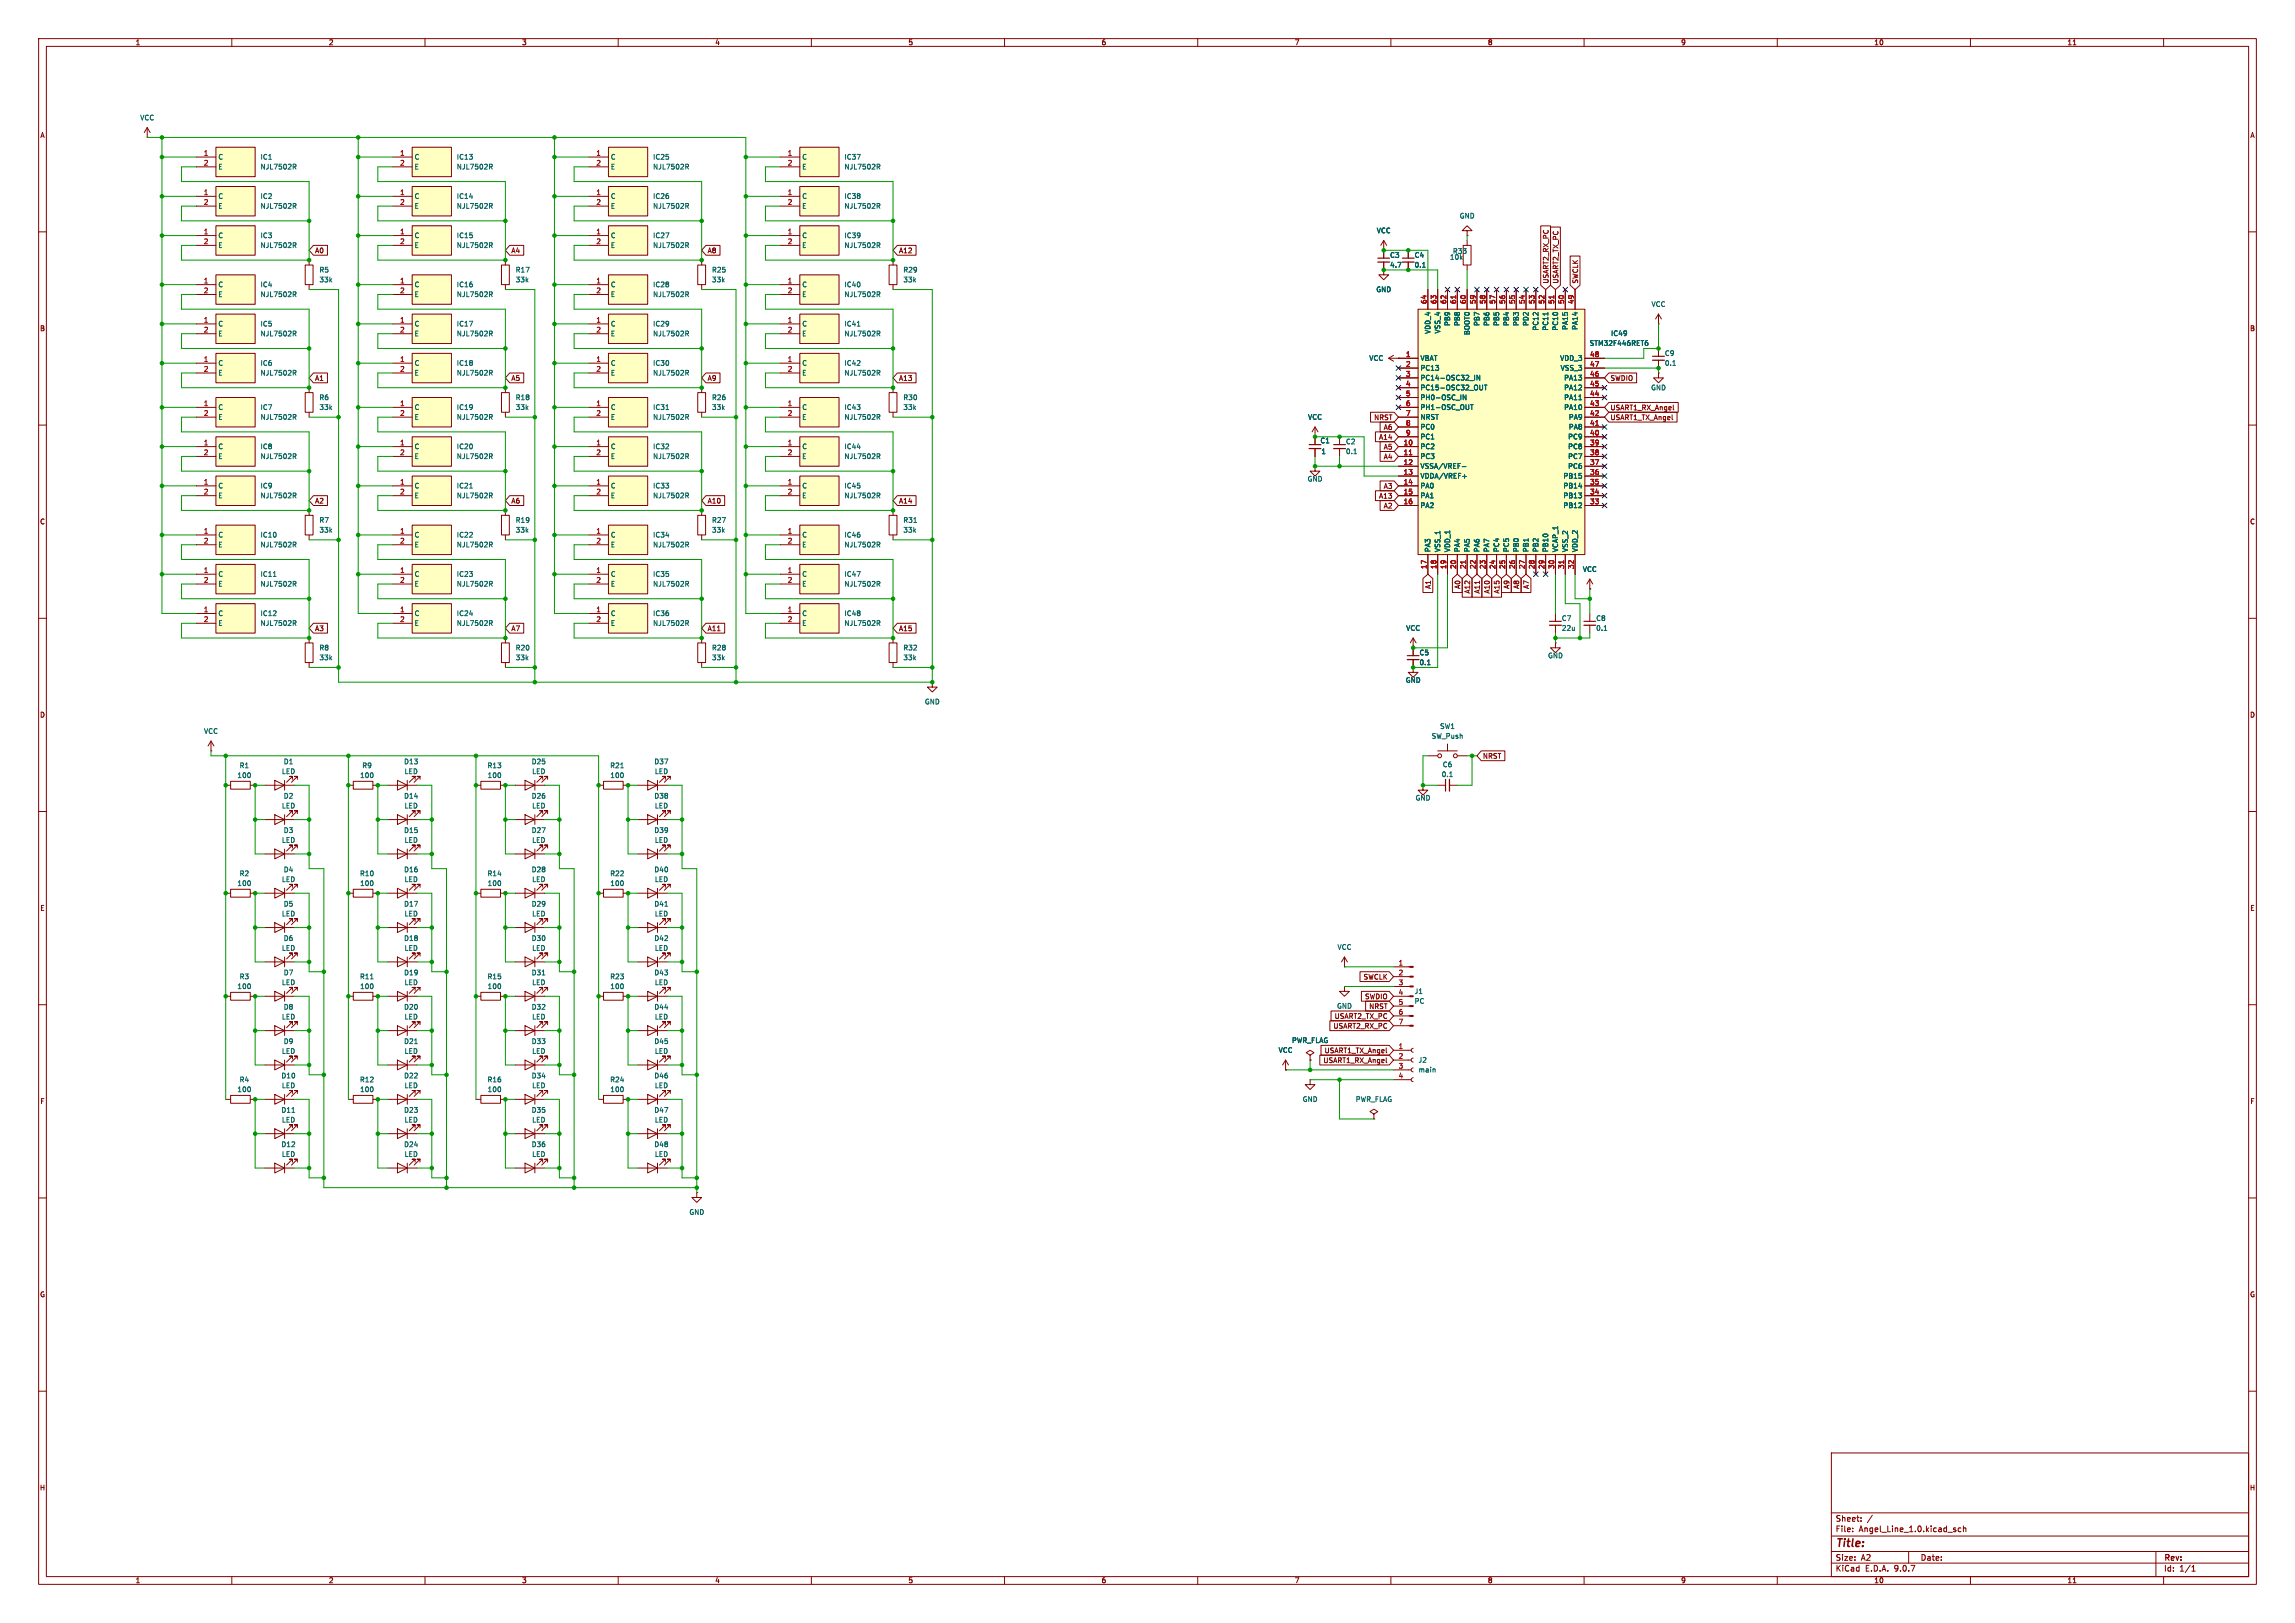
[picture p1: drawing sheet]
<svg xmlns="http://www.w3.org/2000/svg" width="594mm" height="420mm" viewBox="0 0 594 420" stroke-linecap="round" stroke-linejoin="round" font-family="sans-serif">
<defs><g id="words">
<text font-size="2.8" fill="#840000" x="475" y="400.9">Title:</text>
<g font-size="2.1" fill="#840000">
<text x="475" y="394">Sheet:</text>
<text x="475" y="396.7">File:</text>
<text x="481.1" y="396.7">Angel_Line_1.0.kicad_sch</text>
<text x="475" y="406.9">KiCad</text>
<text x="475" y="404.1">Size:</text>
<text x="481.7" y="404.1">A2</text>
<text x="482.7" y="406.9">E.D.A.</text>
<text x="490.3" y="406.9">9.0.7</text>
<text x="497" y="404.1">Date:</text>
<text x="560" y="404.3">Rev:</text>
<text x="560" y="406.9">Id:</text>
<text x="564.1" y="406.9">1/1</text>
</g>
<g font-size="1.8" fill="#840000">
<text x="35" y="11.9">1</text>
<text x="85" y="11.9">2</text>
<text x="135" y="11.9">3</text>
<text x="185" y="11.9">4</text>
<text x="235" y="11.9">5</text>
<text x="285" y="11.9">6</text>
<text x="335" y="11.9">7</text>
<text x="385" y="11.9">8</text>
<text x="435" y="11.9">9</text>
<text x="485" y="11.9">10</text>
<text x="535" y="11.9">11</text>
<text x="10.3" y="35.9">A</text>
<text x="582.3" y="35.9">A</text>
<text x="81.4" y="65.7">A0</text>
<text x="132.2" y="65.7">A4</text>
<text x="183" y="65.7">A8</text>
<text x="232.6" y="65.7">A12</text>
<text x="401" y="73.5" transform="rotate(-90 401 73.5)">USART2_RX_PC</text>
<text x="403.5" y="73.5" transform="rotate(-90 403.5 73.5)">USART2_TX_PC</text>
<text x="408.6" y="73.5" transform="rotate(-90 408.6 73.5)">SWCLK</text>
<text x="10.3" y="85.9">B</text>
<text x="582.3" y="85.9">B</text>
<text x="81.4" y="98.7">A1</text>
<text x="132.2" y="98.7">A5</text>
<text x="183" y="98.7">A9</text>
<text x="232.6" y="98.7">A13</text>
<text x="416.7" y="98.7">SWDIO</text>
<text x="416.7" y="106.4">USART1_RX_Angel</text>
<text x="355.5" y="108.9">NRST</text>
<text x="356.8" y="114">A14</text>
<text x="358" y="111.4">A6</text>
<text x="416.7" y="108.9">USART1_TX_Angel</text>
<text x="358" y="116.5">A5</text>
<text x="358" y="119.1">A4</text>
<text x="81.4" y="130.5">A2</text>
<text x="132.2" y="130.5">A6</text>
<text x="183" y="130.5">A10</text>
<text x="232.6" y="130.5">A14</text>
<text x="356.8" y="129.2">A13</text>
<text x="358" y="126.7">A3</text>
<text x="358" y="131.8">A2</text>
<text x="10.3" y="135.9">C</text>
<text x="582.3" y="135.9">C</text>
<text x="370.5" y="152.5" transform="rotate(-90 370.5 152.5)">A1</text>
<text x="378.1" y="152.5" transform="rotate(-90 378.1 152.5)">A0</text>
<text x="380.7" y="153.7" transform="rotate(-90 380.7 153.7)">A12</text>
<text x="383.2" y="153.7" transform="rotate(-90 383.2 153.7)">A11</text>
<text x="385.8" y="153.7" transform="rotate(-90 385.8 153.7)">A10</text>
<text x="388.3" y="153.7" transform="rotate(-90 388.3 153.7)">A15</text>
<text x="390.8" y="152.5" transform="rotate(-90 390.8 152.5)">A9</text>
<text x="393.4" y="152.5" transform="rotate(-90 393.4 152.5)">A8</text>
<text x="395.9" y="152.5" transform="rotate(-90 395.9 152.5)">A7</text>
<text x="81.4" y="163.5">A3</text>
<text x="132.2" y="163.5">A7</text>
<text x="183" y="163.5">A11</text>
<text x="232.6" y="163.5">A15</text>
<text x="10.3" y="185.9">D</text>
<text x="582.3" y="185.9">D</text>
<text x="383.7" y="196.5">NRST</text>
<text x="10.3" y="235.9">E</text>
<text x="582.3" y="235.9">E</text>
<text x="352.8" y="253.7">SWCLK</text>
<text x="345.3" y="263.8">USART2_TX_PC</text>
<text x="353.2" y="258.8">SWDIO</text>
<text x="354.3" y="261.3">NRST</text>
<text x="345" y="266.4">USART2_RX_PC</text>
<text x="342.4" y="275.3">USART1_RX_Angel</text>
<text x="342.7" y="272.7">USART1_TX_Angel</text>
<text x="10.3" y="285.9">F</text>
<text x="582.3" y="285.9">F</text>
<text x="10.3" y="335.9">G</text>
<text x="582.3" y="335.9">G</text>
<text x="10.2" y="385.9">H</text>
<text x="582.2" y="385.9">H</text>
<text x="35" y="409.9">1</text>
<text x="85" y="409.9">2</text>
<text x="135" y="409.9">3</text>
<text x="185" y="409.9">4</text>
<text x="235" y="409.9">5</text>
<text x="285" y="409.9">6</text>
<text x="335" y="409.9">7</text>
<text x="385" y="409.9">8</text>
<text x="435" y="409.9">9</text>
<text x="485" y="409.9">10</text>
<text x="535" y="409.9">11</text>
</g>
<g font-size="1.8" fill="#006464">
<text x="36.2" y="31.3">VCC</text>
<text x="56.4" y="41.5">C</text>
<text x="67.3" y="41.5">IC1</text>
<text x="107.2" y="41.5">C</text>
<text x="118.1" y="41.5">IC13</text>
<text x="158" y="41.5">C</text>
<text x="168.9" y="41.5">IC25</text>
<text x="207.5" y="41.5">C</text>
<text x="218.4" y="41.5">IC37</text>
<text x="56.4" y="44">E</text>
<text x="67.3" y="44">NJL7502R</text>
<text x="107.2" y="44">E</text>
<text x="118.1" y="44">NJL7502R</text>
<text x="158" y="44">E</text>
<text x="168.9" y="44">NJL7502R</text>
<text x="207.5" y="44">E</text>
<text x="218.4" y="44">NJL7502R</text>
<text x="56.4" y="51.7">C</text>
<text x="67.3" y="51.7">IC2</text>
<text x="107.2" y="51.7">C</text>
<text x="118.1" y="51.7">IC14</text>
<text x="158" y="51.7">C</text>
<text x="168.9" y="51.7">IC26</text>
<text x="207.5" y="51.7">C</text>
<text x="218.4" y="51.7">IC38</text>
<text x="56.4" y="54.2">E</text>
<text x="67.3" y="54.2">NJL7502R</text>
<text x="107.2" y="54.2">E</text>
<text x="118.1" y="54.2">NJL7502R</text>
<text x="158" y="54.2">E</text>
<text x="168.9" y="54.2">NJL7502R</text>
<text x="207.5" y="54.2">E</text>
<text x="218.4" y="54.2">NJL7502R</text>
<text x="377.7" y="56.7">GND</text>
<text x="56.4" y="61.8">C</text>
<text x="56.4" y="64.4">E</text>
<text x="67.3" y="61.8">IC3</text>
<text x="67.3" y="64.4">NJL7502R</text>
<text x="107.2" y="61.8">C</text>
<text x="107.2" y="64.4">E</text>
<text x="118.1" y="61.8">IC15</text>
<text x="118.1" y="64.4">NJL7502R</text>
<text x="158" y="61.8">C</text>
<text x="158" y="64.4">E</text>
<text x="168.9" y="61.8">IC27</text>
<text x="168.9" y="64.4">NJL7502R</text>
<text x="207.5" y="61.8">C</text>
<text x="207.5" y="64.4">E</text>
<text x="218.4" y="61.8">IC39</text>
<text x="218.4" y="64.4">NJL7502R</text>
<text x="356.2" y="60.6">VCC</text>
<text x="375.9" y="65.9">R33</text>
<text x="82.6" y="70.7">R5</text>
<text x="133.4" y="70.7">R17</text>
<text x="184.2" y="70.7">R25</text>
<text x="233.7" y="70.7">R29</text>
<text x="359.7" y="66.9">C3</text>
<text x="359.7" y="69.4">4.7</text>
<text x="366" y="66.9">C4</text>
<text x="366" y="69.4">0.1</text>
<text x="375.2" y="67.4">10k</text>
<text x="56.4" y="74.5">C</text>
<text x="56.4" y="77.1">E</text>
<text x="67.3" y="74.5">IC4</text>
<text x="67.3" y="77.1">NJL7502R</text>
<text x="82.6" y="73.3">33k</text>
<text x="107.2" y="74.5">C</text>
<text x="107.2" y="77.1">E</text>
<text x="118.1" y="74.5">IC16</text>
<text x="118.1" y="77.1">NJL7502R</text>
<text x="133.4" y="73.3">33k</text>
<text x="158" y="74.5">C</text>
<text x="158" y="77.1">E</text>
<text x="168.9" y="74.5">IC28</text>
<text x="168.9" y="77.1">NJL7502R</text>
<text x="184.2" y="73.3">33k</text>
<text x="207.5" y="74.5">C</text>
<text x="207.5" y="77.1">E</text>
<text x="218.4" y="74.5">IC40</text>
<text x="218.4" y="77.1">NJL7502R</text>
<text x="233.7" y="73.3">33k</text>
<text x="356.1" y="75.8">GND</text>
<text x="427.3" y="79.6">VCC</text>
<text x="56.4" y="84.7">C</text>
<text x="56.4" y="87.2">E</text>
<text x="67.3" y="84.7">IC5</text>
<text x="67.3" y="87.2">NJL7502R</text>
<text x="107.2" y="84.7">C</text>
<text x="107.2" y="87.2">E</text>
<text x="118.1" y="84.7">IC17</text>
<text x="118.1" y="87.2">NJL7502R</text>
<text x="158" y="84.7">C</text>
<text x="158" y="87.2">E</text>
<text x="168.9" y="84.7">IC29</text>
<text x="168.9" y="87.2">NJL7502R</text>
<text x="207.5" y="84.7">C</text>
<text x="207.5" y="87.2">E</text>
<text x="218.4" y="84.7">IC41</text>
<text x="218.4" y="87.2">NJL7502R</text>
<text x="370.4" y="86.5" transform="rotate(-90 370.4 86.5)">VDD_4</text>
<text x="373" y="86.4" transform="rotate(-90 373 86.4)">VSS_4</text>
<text x="375.5" y="84.5" transform="rotate(-90 375.5 84.5)">PB9</text>
<text x="378.1" y="84.5" transform="rotate(-90 378.1 84.5)">PB8</text>
<text x="380.6" y="86.8" transform="rotate(-90 380.6 86.8)">BOOT0</text>
<text x="383.1" y="84.5" transform="rotate(-90 383.1 84.5)">PB7</text>
<text x="385.7" y="84.5" transform="rotate(-90 385.7 84.5)">PB6</text>
<text x="388.2" y="84.5" transform="rotate(-90 388.2 84.5)">PB5</text>
<text x="390.8" y="84.5" transform="rotate(-90 390.8 84.5)">PB4</text>
<text x="393.3" y="84.5" transform="rotate(-90 393.3 84.5)">PB3</text>
<text x="395.8" y="84.5" transform="rotate(-90 395.8 84.5)">PD2</text>
<text x="398.4" y="85.7" transform="rotate(-90 398.4 85.7)">PC12</text>
<text x="400.9" y="85.7" transform="rotate(-90 400.9 85.7)">PC11</text>
<text x="403.5" y="85.7" transform="rotate(-90 403.5 85.7)">PC10</text>
<text x="406" y="85.5" transform="rotate(-90 406 85.5)">PA15</text>
<text x="408.5" y="85.5" transform="rotate(-90 408.5 85.5)">PA14</text>
<text x="411.3" y="89.7">STM32F446RET6</text>
<text x="416.9" y="87.2">IC49</text>
<text x="56.4" y="94.8">C</text>
<text x="67.3" y="94.8">IC6</text>
<text x="107.2" y="94.8">C</text>
<text x="118.1" y="94.8">IC18</text>
<text x="158" y="94.8">C</text>
<text x="168.9" y="94.8">IC30</text>
<text x="207.5" y="94.8">C</text>
<text x="218.4" y="94.8">IC42</text>
<text x="354.3" y="93.6">VCC</text>
<text x="367.5" y="93.6">VBAT</text>
<text x="403.7" y="93.6">VDD_3</text>
<text x="430.8" y="92.3">C9</text>
<text x="430.8" y="94.8">0.1</text>
<text x="56.4" y="97.4">E</text>
<text x="67.3" y="97.4">NJL7502R</text>
<text x="107.2" y="97.4">E</text>
<text x="118.1" y="97.4">NJL7502R</text>
<text x="158" y="97.4">E</text>
<text x="168.9" y="97.4">NJL7502R</text>
<text x="207.5" y="97.4">E</text>
<text x="218.4" y="97.4">NJL7502R</text>
<text x="367.5" y="96.1">PC13</text>
<text x="367.5" y="98.7">PC14-OSC32_IN</text>
<text x="367.5" y="101.2">PC15-OSC32_OUT</text>
<text x="403.8" y="96.1">VSS_3</text>
<text x="404.7" y="98.7">PA13</text>
<text x="404.7" y="101.2">PA12</text>
<text x="427.2" y="101.2">GND</text>
<text x="56.4" y="106.3">C</text>
<text x="67.3" y="106.3">IC7</text>
<text x="82.6" y="103.7">R6</text>
<text x="82.6" y="106.3">33k</text>
<text x="107.2" y="106.3">C</text>
<text x="118.1" y="106.3">IC19</text>
<text x="133.4" y="106.3">33k</text>
<text x="133.4" y="103.7">R18</text>
<text x="158" y="106.3">C</text>
<text x="168.9" y="106.3">IC31</text>
<text x="184.2" y="106.3">33k</text>
<text x="184.2" y="103.7">R26</text>
<text x="207.5" y="106.3">C</text>
<text x="218.4" y="106.3">IC43</text>
<text x="233.7" y="106.3">33k</text>
<text x="233.7" y="103.7">R30</text>
<text x="367.5" y="103.7">PH0-OSC_IN</text>
<text x="367.5" y="106.3">PH1-OSC_OUT</text>
<text x="404.7" y="103.7">PA11</text>
<text x="404.7" y="106.3">PA10</text>
<text x="56.4" y="108.8">E</text>
<text x="67.3" y="108.8">NJL7502R</text>
<text x="107.2" y="108.8">E</text>
<text x="118.1" y="108.8">NJL7502R</text>
<text x="158" y="108.8">E</text>
<text x="168.9" y="108.8">NJL7502R</text>
<text x="207.5" y="108.8">E</text>
<text x="218.4" y="108.8">NJL7502R</text>
<text x="338.4" y="108.8">VCC</text>
<text x="367.5" y="108.8">NRST</text>
<text x="367.5" y="111.4">PC0</text>
<text x="367.5" y="113.9">PC1</text>
<text x="405.7" y="113.9">PC9</text>
<text x="405.9" y="108.8">PA9</text>
<text x="405.9" y="111.4">PA8</text>
<text x="56.4" y="116.4">C</text>
<text x="56.4" y="119">E</text>
<text x="67.3" y="116.4">IC8</text>
<text x="67.3" y="119">NJL7502R</text>
<text x="107.2" y="116.4">C</text>
<text x="107.2" y="119">E</text>
<text x="118.1" y="116.4">IC20</text>
<text x="118.1" y="119">NJL7502R</text>
<text x="158" y="116.4">C</text>
<text x="158" y="119">E</text>
<text x="168.9" y="116.4">IC32</text>
<text x="168.9" y="119">NJL7502R</text>
<text x="207.5" y="116.4">C</text>
<text x="207.5" y="119">E</text>
<text x="218.4" y="116.4">IC44</text>
<text x="218.4" y="119">NJL7502R</text>
<text x="341.6" y="114.9">C1</text>
<text x="341.9" y="117.7">1</text>
<text x="348.2" y="115.2">C2</text>
<text x="348.2" y="117.7">0.1</text>
<text x="367.5" y="116.4">PC2</text>
<text x="367.5" y="119">PC3</text>
<text x="405.7" y="116.4">PC8</text>
<text x="405.7" y="119">PC7</text>
<text x="338.3" y="124.8">GND</text>
<text x="367.5" y="121.5">VSSA/VREF-</text>
<text x="367.5" y="124.1">VDDA/VREF+</text>
<text x="404.5" y="124.1">PB15</text>
<text x="405.7" y="121.5">PC6</text>
<text x="56.4" y="126.6">C</text>
<text x="56.4" y="129.1">E</text>
<text x="67.3" y="126.6">IC9</text>
<text x="67.3" y="129.1">NJL7502R</text>
<text x="107.2" y="126.6">C</text>
<text x="107.2" y="129.1">E</text>
<text x="118.1" y="126.6">IC21</text>
<text x="118.1" y="129.1">NJL7502R</text>
<text x="158" y="126.6">C</text>
<text x="158" y="129.1">E</text>
<text x="168.9" y="126.6">IC33</text>
<text x="168.9" y="129.1">NJL7502R</text>
<text x="207.5" y="126.6">C</text>
<text x="207.5" y="129.1">E</text>
<text x="218.4" y="126.6">IC45</text>
<text x="218.4" y="129.1">NJL7502R</text>
<text x="367.5" y="126.6">PA0</text>
<text x="367.5" y="129.1">PA1</text>
<text x="367.5" y="131.7">PA2</text>
<text x="404.5" y="126.6">PB14</text>
<text x="404.5" y="129.1">PB13</text>
<text x="404.5" y="131.7">PB12</text>
<text x="82.6" y="135.5">R7</text>
<text x="133.4" y="135.5">R19</text>
<text x="184.2" y="135.5">R27</text>
<text x="233.7" y="135.5">R31</text>
<text x="56.4" y="139.3">C</text>
<text x="56.4" y="141.8">E</text>
<text x="67.3" y="139.3">IC10</text>
<text x="67.3" y="141.8">NJL7502R</text>
<text x="82.6" y="138">33k</text>
<text x="107.2" y="139.3">C</text>
<text x="107.2" y="141.8">E</text>
<text x="118.1" y="139.3">IC22</text>
<text x="118.1" y="141.8">NJL7502R</text>
<text x="133.4" y="138">33k</text>
<text x="158" y="139.3">C</text>
<text x="158" y="141.8">E</text>
<text x="168.9" y="139.3">IC34</text>
<text x="168.9" y="141.8">NJL7502R</text>
<text x="184.2" y="138">33k</text>
<text x="207.5" y="139.3">C</text>
<text x="207.5" y="141.8">E</text>
<text x="218.4" y="139.3">IC46</text>
<text x="218.4" y="141.8">NJL7502R</text>
<text x="233.7" y="138">33k</text>
<text x="370.4" y="143" transform="rotate(-90 370.4 143)">PA3</text>
<text x="373" y="143" transform="rotate(-90 373 143)">VSS_1</text>
<text x="375.5" y="143" transform="rotate(-90 375.5 143)">VDD_1</text>
<text x="378.1" y="143" transform="rotate(-90 378.1 143)">PA4</text>
<text x="380.6" y="143" transform="rotate(-90 380.6 143)">PA5</text>
<text x="383.1" y="143" transform="rotate(-90 383.1 143)">PA6</text>
<text x="385.7" y="143" transform="rotate(-90 385.7 143)">PA7</text>
<text x="388.2" y="143" transform="rotate(-90 388.2 143)">PC4</text>
<text x="390.8" y="143" transform="rotate(-90 390.8 143)">PC5</text>
<text x="393.3" y="143" transform="rotate(-90 393.3 143)">PB0</text>
<text x="395.8" y="143" transform="rotate(-90 395.8 143)">PB1</text>
<text x="398.4" y="143" transform="rotate(-90 398.4 143)">PB2</text>
<text x="400.9" y="143" transform="rotate(-90 400.9 143)">PB10</text>
<text x="403.5" y="143" transform="rotate(-90 403.5 143)">VCAP_1</text>
<text x="406" y="143" transform="rotate(-90 406 143)">VSS_2</text>
<text x="408.5" y="143" transform="rotate(-90 408.5 143)">VDD_2</text>
<text x="56.4" y="149.5">C</text>
<text x="67.3" y="149.5">IC11</text>
<text x="107.2" y="149.5">C</text>
<text x="118.1" y="149.5">IC23</text>
<text x="158" y="149.5">C</text>
<text x="168.9" y="149.5">IC35</text>
<text x="207.5" y="149.5">C</text>
<text x="218.4" y="149.5">IC47</text>
<text x="409.6" y="148.2">VCC</text>
<text x="56.4" y="152">E</text>
<text x="67.3" y="152">NJL7502R</text>
<text x="107.2" y="152">E</text>
<text x="118.1" y="152">NJL7502R</text>
<text x="158" y="152">E</text>
<text x="168.9" y="152">NJL7502R</text>
<text x="207.5" y="152">E</text>
<text x="218.4" y="152">NJL7502R</text>
<text x="56.4" y="159.6">C</text>
<text x="67.3" y="159.6">IC12</text>
<text x="107.2" y="159.6">C</text>
<text x="118.1" y="159.6">IC24</text>
<text x="158" y="159.6">C</text>
<text x="168.9" y="159.6">IC36</text>
<text x="207.5" y="159.6">C</text>
<text x="218.4" y="159.6">IC48</text>
<text x="404.1" y="160.9">C7</text>
<text x="413" y="160.9">C8</text>
<text x="56.4" y="162.2">E</text>
<text x="67.3" y="162.2">NJL7502R</text>
<text x="107.2" y="162.2">E</text>
<text x="118.1" y="162.2">NJL7502R</text>
<text x="158" y="162.2">E</text>
<text x="168.9" y="162.2">NJL7502R</text>
<text x="207.5" y="162.2">E</text>
<text x="218.4" y="162.2">NJL7502R</text>
<text x="363.8" y="163.4">VCC</text>
<text x="404.1" y="163.4">22u</text>
<text x="413" y="163.4">0.1</text>
<text x="82.6" y="168.5">R8</text>
<text x="82.6" y="171">33k</text>
<text x="133.4" y="171">33k</text>
<text x="133.4" y="168.5">R20</text>
<text x="184.2" y="171">33k</text>
<text x="184.2" y="168.5">R28</text>
<text x="233.7" y="171">33k</text>
<text x="233.7" y="168.5">R32</text>
<text x="367.3" y="169.8">C5</text>
<text x="367.3" y="172.3">0.1</text>
<text x="400.6" y="170.5">GND</text>
<text x="363.7" y="176.9">GND</text>
<text x="239.3" y="182.5">GND</text>
<text x="52.7" y="190.1">VCC</text>
<text x="370.4" y="191.4">SW_Push</text>
<text x="372.6" y="188.8">SW1</text>
<text x="73.3" y="198">D1</text>
<text x="104.5" y="198">D13</text>
<text x="137.5" y="198">D25</text>
<text x="169.2" y="198">D37</text>
<text x="61.3" y="201.5">100</text>
<text x="61.9" y="199">R1</text>
<text x="72.9" y="200.5">LED</text>
<text x="93.1" y="201.5">100</text>
<text x="93.7" y="199">R9</text>
<text x="104.6" y="200.5">LED</text>
<text x="126.1" y="199">R13</text>
<text x="126.1" y="201.5">100</text>
<text x="137.6" y="200.5">LED</text>
<text x="157.8" y="199">R21</text>
<text x="157.8" y="201.5">100</text>
<text x="169.4" y="200.5">LED</text>
<text x="373" y="201.3">0.1</text>
<text x="373.3" y="198.7">C6</text>
<text x="72.9" y="209.4">LED</text>
<text x="73.3" y="206.9">D2</text>
<text x="104.5" y="206.9">D14</text>
<text x="104.6" y="209.4">LED</text>
<text x="137.5" y="206.9">D26</text>
<text x="137.6" y="209.4">LED</text>
<text x="169.2" y="206.9">D38</text>
<text x="169.4" y="209.4">LED</text>
<text x="366.3" y="207.4">GND</text>
<text x="73.3" y="215.7">D3</text>
<text x="104.5" y="215.7">D15</text>
<text x="137.5" y="215.7">D27</text>
<text x="169.2" y="215.7">D39</text>
<text x="72.9" y="218.3">LED</text>
<text x="104.6" y="218.3">LED</text>
<text x="137.6" y="218.3">LED</text>
<text x="169.4" y="218.3">LED</text>
<text x="61.9" y="226.9">R2</text>
<text x="73.3" y="225.9">D4</text>
<text x="93" y="226.9">R10</text>
<text x="104.5" y="225.9">D16</text>
<text x="126.1" y="226.9">R14</text>
<text x="137.5" y="225.9">D28</text>
<text x="157.8" y="226.9">R22</text>
<text x="169.2" y="225.9">D40</text>
<text x="61.3" y="229.5">100</text>
<text x="72.9" y="228.4">LED</text>
<text x="93.1" y="229.5">100</text>
<text x="104.6" y="228.4">LED</text>
<text x="126.1" y="229.5">100</text>
<text x="137.6" y="228.4">LED</text>
<text x="157.8" y="229.5">100</text>
<text x="169.4" y="228.4">LED</text>
<text x="72.9" y="237.3">LED</text>
<text x="73.3" y="234.8">D5</text>
<text x="104.5" y="234.8">D17</text>
<text x="104.6" y="237.3">LED</text>
<text x="137.5" y="234.8">D29</text>
<text x="137.6" y="237.3">LED</text>
<text x="169.2" y="234.8">D41</text>
<text x="169.4" y="237.3">LED</text>
<text x="73.3" y="243.7">D6</text>
<text x="104.5" y="243.7">D18</text>
<text x="137.5" y="243.7">D30</text>
<text x="169.2" y="243.7">D42</text>
<text x="346.1" y="246">VCC</text>
<text x="72.9" y="246.2">LED</text>
<text x="104.6" y="246.2">LED</text>
<text x="137.6" y="246.2">LED</text>
<text x="169.4" y="246.2">LED</text>
<text x="61.3" y="256.1">100</text>
<text x="61.9" y="253.6">R3</text>
<text x="72.9" y="255.1">LED</text>
<text x="73.3" y="252.6">D7</text>
<text x="93" y="253.6">R11</text>
<text x="93.1" y="256.1">100</text>
<text x="104.5" y="252.6">D19</text>
<text x="104.6" y="255.1">LED</text>
<text x="126.1" y="253.6">R15</text>
<text x="126.1" y="256.1">100</text>
<text x="137.5" y="252.6">D31</text>
<text x="137.6" y="255.1">LED</text>
<text x="157.8" y="253.6">R23</text>
<text x="157.8" y="256.1">100</text>
<text x="169.2" y="252.6">D43</text>
<text x="169.4" y="255.1">LED</text>
<text x="366" y="257.4">J1</text>
<text x="73.3" y="261.5">D8</text>
<text x="104.5" y="261.5">D20</text>
<text x="137.5" y="261.5">D32</text>
<text x="169.2" y="261.5">D44</text>
<text x="345.9" y="261.2">GND</text>
<text x="366" y="259.9">PC</text>
<text x="72.9" y="264">LED</text>
<text x="104.6" y="264">LED</text>
<text x="137.6" y="264">LED</text>
<text x="169.4" y="264">LED</text>
<text x="72.9" y="272.9">LED</text>
<text x="73.3" y="270.4">D9</text>
<text x="104.5" y="270.4">D21</text>
<text x="104.6" y="272.9">LED</text>
<text x="137.5" y="270.4">D33</text>
<text x="137.6" y="272.9">LED</text>
<text x="169.2" y="270.4">D45</text>
<text x="169.4" y="272.9">LED</text>
<text x="330.8" y="272.6">VCC</text>
<text x="334.3" y="270.1">PWR_FLAG</text>
<text x="367" y="275.2">J2</text>
<text x="61.9" y="280.3">R4</text>
<text x="72.7" y="279.2">D10</text>
<text x="72.9" y="281.8">LED</text>
<text x="93" y="280.3">R12</text>
<text x="104.5" y="279.2">D22</text>
<text x="104.6" y="281.8">LED</text>
<text x="126.1" y="280.3">R16</text>
<text x="137.5" y="279.2">D34</text>
<text x="137.6" y="281.8">LED</text>
<text x="157.8" y="280.3">R24</text>
<text x="169.2" y="279.2">D46</text>
<text x="169.4" y="281.8">LED</text>
<text x="367" y="277.7">main</text>
<text x="61.3" y="282.8">100</text>
<text x="93.1" y="282.8">100</text>
<text x="126.1" y="282.8">100</text>
<text x="157.8" y="282.8">100</text>
<text x="337.1" y="285.3">GND</text>
<text x="350.8" y="285.3">PWR_FLAG</text>
<text x="72.7" y="288.1">D11</text>
<text x="72.9" y="290.7">LED</text>
<text x="104.5" y="288.1">D23</text>
<text x="104.6" y="290.7">LED</text>
<text x="137.5" y="288.1">D35</text>
<text x="137.6" y="290.7">LED</text>
<text x="169.2" y="288.1">D47</text>
<text x="169.4" y="290.7">LED</text>
<text x="72.7" y="297">D12</text>
<text x="72.9" y="299.6">LED</text>
<text x="104.5" y="297">D24</text>
<text x="104.6" y="299.6">LED</text>
<text x="137.5" y="297">D36</text>
<text x="137.6" y="299.6">LED</text>
<text x="169.2" y="297">D48</text>
<text x="169.4" y="299.6">LED</text>
<text x="178.3" y="314.6">GND</text>
</g>
<g font-size="1.8" fill="#a90000">
<text x="52.6" y="40.4">1</text>
<text x="103.4" y="40.4">1</text>
<text x="154.2" y="40.4">1</text>
<text x="203.8" y="40.4">1</text>
<text x="52.6" y="42.9">2</text>
<text x="103.4" y="42.9">2</text>
<text x="154.2" y="42.9">2</text>
<text x="203.8" y="42.9">2</text>
<text x="52.6" y="50.5">1</text>
<text x="52.6" y="53.1">2</text>
<text x="103.4" y="50.5">1</text>
<text x="103.4" y="53.1">2</text>
<text x="154.2" y="50.5">1</text>
<text x="154.2" y="53.1">2</text>
<text x="203.8" y="50.5">1</text>
<text x="203.8" y="53.1">2</text>
<text x="52.6" y="60.7">1</text>
<text x="52.6" y="63.2">2</text>
<text x="103.4" y="60.7">1</text>
<text x="103.4" y="63.2">2</text>
<text x="154.2" y="60.7">1</text>
<text x="154.2" y="63.2">2</text>
<text x="203.8" y="60.7">1</text>
<text x="203.8" y="63.2">2</text>
<text x="52.6" y="73.4">1</text>
<text x="52.6" y="75.9">2</text>
<text x="103.4" y="73.4">1</text>
<text x="103.4" y="75.9">2</text>
<text x="154.2" y="73.4">1</text>
<text x="154.2" y="75.9">2</text>
<text x="203.8" y="73.4">1</text>
<text x="203.8" y="75.9">2</text>
<text x="52.6" y="83.6">1</text>
<text x="103.4" y="83.6">1</text>
<text x="154.2" y="83.6">1</text>
<text x="203.8" y="83.6">1</text>
<text x="369.3" y="78.8" transform="rotate(-90 369.3 78.8)">64</text>
<text x="371.9" y="78.8" transform="rotate(-90 371.9 78.8)">63</text>
<text x="374.4" y="78.8" transform="rotate(-90 374.4 78.8)">62</text>
<text x="376.9" y="78.8" transform="rotate(-90 376.9 78.8)">61</text>
<text x="379.5" y="78.8" transform="rotate(-90 379.5 78.8)">60</text>
<text x="382" y="78.8" transform="rotate(-90 382 78.8)">59</text>
<text x="384.6" y="78.8" transform="rotate(-90 384.6 78.8)">58</text>
<text x="387.1" y="78.8" transform="rotate(-90 387.1 78.8)">57</text>
<text x="389.6" y="78.8" transform="rotate(-90 389.6 78.8)">56</text>
<text x="392.2" y="78.8" transform="rotate(-90 392.2 78.8)">55</text>
<text x="394.7" y="78.8" transform="rotate(-90 394.7 78.8)">54</text>
<text x="397.3" y="78.8" transform="rotate(-90 397.3 78.8)">53</text>
<text x="399.8" y="78.8" transform="rotate(-90 399.8 78.8)">52</text>
<text x="402.3" y="78.8" transform="rotate(-90 402.3 78.8)">51</text>
<text x="404.9" y="78.8" transform="rotate(-90 404.9 78.8)">50</text>
<text x="407.4" y="78.8" transform="rotate(-90 407.4 78.8)">49</text>
<text x="52.6" y="86.1">2</text>
<text x="103.4" y="86.1">2</text>
<text x="154.2" y="86.1">2</text>
<text x="203.8" y="86.1">2</text>
<text x="52.6" y="93.7">1</text>
<text x="103.4" y="93.7">1</text>
<text x="154.2" y="93.7">1</text>
<text x="203.8" y="93.7">1</text>
<text x="363.8" y="92.5">1</text>
<text x="363.8" y="95">2</text>
<text x="411.4" y="92.5">48</text>
<text x="411.4" y="95">47</text>
<text x="52.6" y="96.3">2</text>
<text x="103.4" y="96.3">2</text>
<text x="154.2" y="96.3">2</text>
<text x="203.8" y="96.3">2</text>
<text x="363.8" y="97.5">3</text>
<text x="363.8" y="100.1">4</text>
<text x="411.4" y="97.5">46</text>
<text x="411.4" y="100.1">45</text>
<text x="52.6" y="105.2">1</text>
<text x="52.6" y="107.7">2</text>
<text x="103.4" y="105.2">1</text>
<text x="103.4" y="107.7">2</text>
<text x="154.2" y="105.2">1</text>
<text x="154.2" y="107.7">2</text>
<text x="203.8" y="105.2">1</text>
<text x="203.8" y="107.7">2</text>
<text x="363.8" y="102.6">5</text>
<text x="363.8" y="105.2">6</text>
<text x="363.8" y="107.7">7</text>
<text x="411.4" y="102.6">44</text>
<text x="411.4" y="105.2">43</text>
<text x="411.4" y="107.7">42</text>
<text x="363.8" y="110.2">8</text>
<text x="363.8" y="112.8">9</text>
<text x="411.4" y="110.2">41</text>
<text x="411.4" y="112.8">40</text>
<text x="52.6" y="115.3">1</text>
<text x="52.6" y="117.9">2</text>
<text x="103.4" y="115.3">1</text>
<text x="103.4" y="117.9">2</text>
<text x="154.2" y="115.3">1</text>
<text x="154.2" y="117.9">2</text>
<text x="203.8" y="115.3">1</text>
<text x="203.8" y="117.9">2</text>
<text x="363.2" y="115.3">10</text>
<text x="363.2" y="117.9">11</text>
<text x="411.4" y="115.3">39</text>
<text x="411.4" y="117.9">38</text>
<text x="52.6" y="125.5">1</text>
<text x="103.4" y="125.5">1</text>
<text x="154.2" y="125.5">1</text>
<text x="203.8" y="125.5">1</text>
<text x="363.2" y="120.4">12</text>
<text x="363.2" y="122.9">13</text>
<text x="363.2" y="125.5">14</text>
<text x="411.4" y="120.4">37</text>
<text x="411.4" y="122.9">36</text>
<text x="411.4" y="125.5">35</text>
<text x="52.6" y="128">2</text>
<text x="103.4" y="128">2</text>
<text x="154.2" y="128">2</text>
<text x="203.8" y="128">2</text>
<text x="363.2" y="128">15</text>
<text x="363.2" y="130.6">16</text>
<text x="411.4" y="128">34</text>
<text x="411.4" y="130.6">33</text>
<text x="52.6" y="138.2">1</text>
<text x="52.6" y="140.7">2</text>
<text x="103.4" y="138.2">1</text>
<text x="103.4" y="140.7">2</text>
<text x="154.2" y="138.2">1</text>
<text x="154.2" y="140.7">2</text>
<text x="203.8" y="138.2">1</text>
<text x="203.8" y="140.7">2</text>
<text x="52.6" y="148.3">1</text>
<text x="103.4" y="148.3">1</text>
<text x="154.2" y="148.3">1</text>
<text x="203.8" y="148.3">1</text>
<text x="369.3" y="147.4" transform="rotate(-90 369.3 147.4)">17</text>
<text x="371.9" y="147.4" transform="rotate(-90 371.9 147.4)">18</text>
<text x="374.4" y="147.4" transform="rotate(-90 374.4 147.4)">19</text>
<text x="376.9" y="147.4" transform="rotate(-90 376.9 147.4)">20</text>
<text x="379.5" y="147.4" transform="rotate(-90 379.5 147.4)">21</text>
<text x="382" y="147.4" transform="rotate(-90 382 147.4)">22</text>
<text x="384.6" y="147.4" transform="rotate(-90 384.6 147.4)">23</text>
<text x="387.1" y="147.4" transform="rotate(-90 387.1 147.4)">24</text>
<text x="389.6" y="147.4" transform="rotate(-90 389.6 147.4)">25</text>
<text x="392.2" y="147.4" transform="rotate(-90 392.2 147.4)">26</text>
<text x="394.7" y="147.4" transform="rotate(-90 394.7 147.4)">27</text>
<text x="397.3" y="147.4" transform="rotate(-90 397.3 147.4)">28</text>
<text x="399.8" y="147.4" transform="rotate(-90 399.8 147.4)">29</text>
<text x="402.3" y="147.4" transform="rotate(-90 402.3 147.4)">30</text>
<text x="404.9" y="147.4" transform="rotate(-90 404.9 147.4)">31</text>
<text x="407.4" y="147.4" transform="rotate(-90 407.4 147.4)">32</text>
<text x="52.6" y="150.9">2</text>
<text x="103.4" y="150.9">2</text>
<text x="154.2" y="150.9">2</text>
<text x="203.8" y="150.9">2</text>
<text x="52.6" y="158.5">1</text>
<text x="52.6" y="161">2</text>
<text x="103.4" y="158.5">1</text>
<text x="103.4" y="161">2</text>
<text x="154.2" y="158.5">1</text>
<text x="154.2" y="161">2</text>
<text x="203.8" y="158.5">1</text>
<text x="203.8" y="161">2</text>
<text x="361.9" y="249.9">1</text>
<text x="361.9" y="252.5">2</text>
<text x="361.9" y="255">3</text>
<text x="361.9" y="257.6">4</text>
<text x="361.9" y="260.1">5</text>
<text x="361.9" y="262.6">6</text>
<text x="361.9" y="265.2">7</text>
<text x="361.9" y="271.5">1</text>
<text x="361.9" y="274.1">2</text>
<text x="361.9" y="276.6">3</text>
<text x="361.9" y="279.1">4</text>
</g>
</g></defs>
<g fill="none" stroke="#840000" stroke-width=".26">
<path d="M10 10h574v400h-574zM12 12h570v396h-570zM60 10v2M110 10v2M160 10v2M210 10v2M260 10v2M310 10v2M360 10v2M410 10v2M460 10v2M510 10v2"/>
<path d="M536.6 11.6h.7M560 10v2M10 60h2M582 60h2M10 110h2M582 110h2M10 160h2M582 160h2M10 210h2M582 210h2M10 260h2M582 260h2"/>
<path d="M10 310h2M582 310h2M10 360h2M474 376h108v32h-108zM582 360h2M474 397.5h108M474 391.5h108M479.5 396.2v.2M479.5 395.4v.2M481.7 393.5v.2M481.7 392.7v.2M484.6 392.1l-1.3 1.9"/>
<path d="M506 395.9l.2 .2-.2 .3M506 395.4h.2M507.5 395.4h-.4l-.3 .3 .2 .6h.5M508.2 395.5l.5-.1 .1 1M508.2 394.9v1.5M60 408v2M110 408v2M160 408v2M210 408v2M260 408v2M310 408v2M360 408v2"/>
<path d="M410 408v2M460 408v2M474 404.5h108M474 401.5h108M494 401.5v3M510 408v2M536.6 409.6h.7M558 401.5v6.5M560 408v2M567.3 406.6h.9M567.3 405.5l.4-.4v1.5"/>
</g>
<path d="M106.7 113h10.1v7.7h-10.1z" fill="#ffffc2"/>
<path d="M101.6 115.6h5.1M101.6 118.1h5.1M106.7 113h10.1v7.7h-10.1zM165.1 302.3h7.6M167.6 301l2.6 1.3-2.6 1.2zM170.2 301v2.5M172.2 300.7v-.7h-.8h.8l-1.5 1.5M173.5 300.7v-.7h-.8h.8l-1.5 1.5" fill="none" stroke="#840000" stroke-width=".26"/>
<path d="M126.7 117.4h.5l.2 .3-.1 .3-.6 .1M127 118.1l.4 .6" fill="none" stroke="#006464" stroke-width=".26"/>
<path d="M157.5 48.3h10.1v7.6h-10.1z" fill="#ffffc2"/>
<path d="M152.4 50.8h5.1M152.4 53.3h5.1M157.5 48.3h10.1v7.6h-10.1z" fill="none" stroke="#840000" stroke-width=".26"/>
<path d="M177.5 52.6h.5l.2 .3-.1 .4h-.6M177.8 53.3l.4 .6" fill="none" stroke="#006464" stroke-width=".26"/>
<path d="M157.5 58.4h10.1v7.6h-10.1z" fill="#ffffc2"/>
<path d="M157.5 58.4h10.1v7.6h-10.1zM152.4 61h5.1M152.4 63.5h5.1" fill="none" stroke="#840000" stroke-width=".26"/>
<path d="M177.5 62.8h.5l.2 .3-.1 .3-.6 .1M177.8 63.5l.4 .6" fill="none" stroke="#006464" stroke-width=".26"/>
<path d="M157.5 113h10.1v7.7h-10.1z" fill="#ffffc2"/>
<path d="M152.4 115.6h5.1M152.4 118.1h5.1M157.5 113h10.1v7.7h-10.1z" fill="none" stroke="#840000" stroke-width=".26"/>
<path d="M177.5 117.4h.5l.2 .3-.1 .3-.6 .1M177.8 118.1l.4 .6" fill="none" stroke="#006464" stroke-width=".26"/>
<path d="M157.5 102.9h10.1v7.6h-10.1z" fill="#ffffc2"/>
<path d="M152.4 105.4h5.1M152.4 108h5.1M157.5 102.9h10.1v7.6h-10.1zM79 133.4h2v5h-2zM80 132.1v1.3M80 138.4v1.3M165.1 284.5h7.6M167.6 283.2l2.6 1.3-2.6 1.3zM170.2 283.2v2.6M172.2 283v-.8h-.8h.8l-1.5 1.5M173.5 283v-.8h-.8h.8l-1.5 1.5" fill="none" stroke="#840000" stroke-width=".26"/>
<path d="M172.3 106h.8M177.5 107.3h.5l.2 .2-.1 .4h-.6M177.8 107.9l.4 .6" fill="none" stroke="#006464" stroke-width=".26"/>
<path d="M106.7 102.9h10.1v7.6h-10.1z" fill="#ffffc2"/>
<path d="M101.6 105.4h5.1M101.6 108h5.1M106.7 102.9h10.1v7.6h-10.1z" fill="none" stroke="#840000" stroke-width=".26"/>
<path d="M126.7 107.3h.5l.2 .2-.1 .4h-.6M127 107.9l.4 .6" fill="none" stroke="#006464" stroke-width=".26"/>
<path d="M157.5 135.9h10.1v7.6h-10.1z" fill="#ffffc2"/>
<path d="M152.4 138.4h5.1M157.5 135.9h10.1v7.6h-10.1zM152.4 141h5.1" fill="none" stroke="#840000" stroke-width=".26"/>
<path d="M177.5 140.3h.5l.2 .2-.1 .4h-.6M177.8 140.9l.4 .6" fill="none" stroke="#006464" stroke-width=".26"/>
<path d="M157.5 123.2h10.1v7.6h-10.1z" fill="#ffffc2"/>
<path d="M152.4 125.7h5.1M152.4 128.3h5.1M157.5 123.2h10.1v7.6h-10.1zM180.6 133.4h2v5h-2zM181.6 132.1v1.3M181.6 138.4v1.3" fill="none" stroke="#840000" stroke-width=".26"/>
<path d="M177.5 127.6h.5l.2 .2-.1 .4h-.6M177.8 128.2l.4 .6" fill="none" stroke="#006464" stroke-width=".26"/>
<path d="M55.9 146.1h10.1v7.6h-10.1z" fill="#ffffc2"/>
<g fill="none" stroke="#840000" stroke-width=".26">
<path d="M180.6 68.6h2v5.1h-2zM181.6 67.3v1.3M181.6 73.7v1.2M79 101.6h2v5.1h-2zM80 100.3v1.3M80 106.7v1.3M180.6 101.6h2v5.1h-2zM181.6 100.3v1.3M181.6 106.7v1.3M50.8 148.6h5.1M50.8 151.1h5.1M55.9 146.1h10.1v7.6h-10.1z"/>
<path d="M58.4 231.1h1.3M59.7 230.1h5.1v2.1h-5.1zM64.8 231.1h1.2M68.6 231.1h7.6M71.1 238.8l2.6 1.2-2.6 1.3zM71.1 229.9l2.6 1.2-2.6 1.3zM73.7 229.9v2.5M73.7 238.8v2.5M75.7 238.5v-.8h-.8h.8l-1.5 1.6M75.7 229.6v-.7h-.8h.8l-1.5 1.5M77 238.5v-.8h-.8h.8l-1.6 1.6M77 229.6v-.7h-.8h.8l-1.6 1.5"/>
<path d="M100.3 231.1h7.6M102.9 229.9l2.5 1.2-2.5 1.3zM105.4 229.9v2.5M107.4 229.6v-.7h-.7h.7l-1.5 1.5M108.7 229.6v-.7h-.8h.8l-1.5 1.5M68.6 240h7.6M133.3 266.7h7.7M135.9 265.4l2.5 1.3-2.5 1.3zM138.4 265.4v2.6M140.5 265.2v-.8h-.8h.8l-1.6 1.5M141.7 265.2v-.8h-.7h.7l-1.5 1.5"/>
</g>
<path d="M70.7 149.2h.8M75.9 150.4h.5l.2 .3-.1 .3-.6 .1M76.2 151.1l.4 .6" fill="none" stroke="#006464" stroke-width=".26"/>
<path d="M157.5 156.2h10.1v7.6h-10.1z" fill="#ffffc2"/>
<path d="M152.4 158.8h5.1M157.5 156.2h10.1v7.6h-10.1zM152.4 161.3h5.1" fill="none" stroke="#840000" stroke-width=".26"/>
<path d="M177.5 160.6h.5l.2 .2-.1 .4-.6 .1M177.8 161.3l.4 .6" fill="none" stroke="#006464" stroke-width=".26"/>
<path d="M157.5 146.1h10.1v7.6h-10.1z" fill="#ffffc2"/>
<path d="M152.4 148.6h5.1M152.4 151.1h5.1M157.5 146.1h10.1v7.6h-10.1z" fill="none" stroke="#840000" stroke-width=".26"/>
<path d="M177.5 150.4h.5l.2 .3-.1 .3-.6 .1M177.8 151.1l.4 .6" fill="none" stroke="#006464" stroke-width=".26"/>
<path d="M55.9 123.2h10.1v7.6h-10.1z" fill="#ffffc2"/>
<path d="M50.8 125.7h5.1M50.8 128.3h5.1M55.9 123.2h10.1v7.6h-10.1zM180.6 166.4h2v5.1h-2zM181.6 165.1v1.3M181.6 171.5v1.2M71.1 219.7l2.6 1.3-2.6 1.3zM73.7 219.7v2.6M75.7 219.5v-.8h-.8h.8l-1.5 1.5M77 219.5v-.8h-.8h.8l-1.6 1.5M68.6 221h7.6" fill="none" stroke="#840000" stroke-width=".26"/>
<path d="M75.9 127.6h.5l.2 .2-.1 .4h-.6M76.2 128.2l.4 .6" fill="none" stroke="#006464" stroke-width=".26"/>
<path d="M55.9 38.1h10.1v7.6h-10.1z" fill="#ffffc2"/>
<g fill="none" stroke="#840000" stroke-width=".26">
<path d="M38.1 35.6h.1M38.1 33l-.8 1.3M38.1 33l.8 1.3M38.1 33v2.6M55.9 38.1h10.1v7.6h-10.1zM50.8 40.6h5.1M50.8 43.2h5.1M133.3 275.6h7.7M135.9 274.3l2.5 1.3-2.5 1.3zM138.4 274.3v2.6M140.5 274.1v-.8h-.8h.8l-1.6 1.5M141.7 274.1v-.8h-.7h.7l-1.5 1.5"/>
<path d="M133.3 284.5h7.7M135.9 283.2l2.5 1.3-2.5 1.3zM138.4 283.2v2.6M140.5 283v-.8h-.8h.8l-1.6 1.5M141.7 283v-.8h-.7h.7l-1.5 1.5M133.3 302.3h7.7M135.9 301l2.5 1.3-2.5 1.2zM138.4 301v2.5M140.5 300.7v-.7h-.8h.8l-1.6 1.5M141.7 300.7v-.7h-.7h.7l-1.5 1.5"/>
</g>
<path d="M75.9 42.5h.5l.2 .2-.1 .4-.6 .1M76.2 43.2l.4 .6" fill="none" stroke="#006464" stroke-width=".26"/>
<path d="M106.7 91.4h10.1v7.7h-10.1z" fill="#ffffc2"/>
<g fill="none" stroke="#840000" stroke-width=".26">
<path d="M101.6 94h5.1M101.6 96.5h5.1M106.7 91.4h10.1v7.7h-10.1zM68.6 212.1h7.6M71.1 210.8l2.6 1.3-2.6 1.3zM73.7 210.8v2.6M75.7 210.6v-.8h-.8h.8l-1.5 1.5M77 210.6v-.8h-.8h.8l-1.6 1.5M165.1 231.1h7.6M167.6 229.9l2.6 1.2-2.6 1.3zM170.2 229.9v2.5M172.2 229.6v-.7h-.8h.8l-1.5 1.5"/>
<path d="M173.5 229.6v-.7h-.8h.8l-1.5 1.5"/>
</g>
<path d="M126.7 95.8h.5l.2 .3-.1 .3-.6 .1M127 96.5l.4 .6" fill="none" stroke="#006464" stroke-width=".26"/>
<path d="M106.7 48.3h10.1v7.6h-10.1z" fill="#ffffc2"/>
<path d="M101.6 50.8h5.1M101.6 53.3h5.1M106.7 48.3h10.1v7.6h-10.1zM154.9 231.1h1.3M156.2 230.1h5.1v2.1h-5.1zM161.3 231.1h1.3" fill="none" stroke="#840000" stroke-width=".26"/>
<path d="M126.7 52.6h.5l.2 .3-.1 .4h-.6M127 53.3l.4 .6" fill="none" stroke="#006464" stroke-width=".26"/>
<path d="M207 146.1h10.2v7.6h-10.2z" fill="#ffffc2"/>
<path d="M201.9 148.6h5.1M201.9 151.1h5.1M207 146.1h10.2v7.6h-10.2z" fill="none" stroke="#840000" stroke-width=".26"/>
<path d="M227 150.4h.5l.2 .3-.1 .3-.6 .1M227.3 151.1l.4 .6" fill="none" stroke="#006464" stroke-width=".26"/>
<path d="M207 135.9h10.2v7.6h-10.2z" fill="#ffffc2"/>
<path d="M201.9 138.4h5.1M207 135.9h10.2v7.6h-10.2zM201.9 141h5.1" fill="none" stroke="#840000" stroke-width=".26"/>
<path d="M227 140.3h.5l.2 .2-.1 .4h-.6M227.3 140.9l.4 .6" fill="none" stroke="#006464" stroke-width=".26"/>
<path d="M207 156.2h10.2v7.6h-10.2z" fill="#ffffc2"/>
<path d="M201.9 158.8h5.1M207 156.2h10.2v7.6h-10.2zM79 166.4h2v5.1h-2zM80 165.1v1.3M80 171.5v1.2M129.8 166.4h2v5.1h-2zM130.8 165.1v1.3M130.8 171.5v1.2M201.9 161.3h5.1" fill="none" stroke="#840000" stroke-width=".26"/>
<path d="M227 160.6h.5l.2 .2-.1 .4-.6 .1M227.3 161.3l.4 .6" fill="none" stroke="#006464" stroke-width=".26"/>
<path d="M106.7 156.2h10.1v7.6h-10.1z" fill="#ffffc2"/>
<path d="M101.6 158.8h5.1M106.7 156.2h10.1v7.6h-10.1zM101.6 161.3h5.1" fill="none" stroke="#840000" stroke-width=".26"/>
<path d="M126.7 160.6h.5l.2 .2-.1 .4-.6 .1M127 161.3l.4 .6" fill="none" stroke="#006464" stroke-width=".26"/>
<path d="M106.7 58.4h10.1v7.6h-10.1z" fill="#ffffc2"/>
<path d="M106.7 58.4h10.1v7.6h-10.1zM101.6 61h5.1M101.6 63.5h5.1M68.6 203.2h7.6M71.1 201.9l2.6 1.3-2.6 1.3zM73.7 201.9v2.6M75.7 201.7v-.8h-.8h.8l-1.5 1.5M77 201.7v-.8h-.8h.8l-1.6 1.5" fill="none" stroke="#840000" stroke-width=".26"/>
<path d="M126.7 62.8h.5l.2 .3-.1 .3-.6 .1M127 63.5l.4 .6" fill="none" stroke="#006464" stroke-width=".26"/>
<path d="M106.7 135.9h10.1v7.6h-10.1z" fill="#ffffc2"/>
<path d="M230.1 68.6h2.1v5.1h-2.1zM231.1 67.3v1.3M231.1 73.7v1.2M101.6 138.4h5.1M106.7 135.9h10.1v7.6h-10.1zM101.6 141h5.1M165.1 212.1h7.6M167.6 210.8l2.6 1.3-2.6 1.3zM170.2 210.8v2.6M172.2 210.6v-.8h-.8h.8l-1.5 1.5M173.5 210.6v-.8h-.8h.8l-1.5 1.5" fill="none" stroke="#840000" stroke-width=".26"/>
<path d="M126.7 140.3h.5l.2 .2-.1 .4h-.6M127 140.9l.4 .6" fill="none" stroke="#006464" stroke-width=".26"/>
<path d="M106.7 38.1h10.1v7.6h-10.1z" fill="#ffffc2"/>
<path d="M106.7 38.1h10.1v7.6h-10.1zM101.6 40.6h5.1M101.6 43.2h5.1M58.4 203.2h1.3M59.7 202.2h5.1v2h-5.1zM64.8 203.2h1.2" fill="none" stroke="#840000" stroke-width=".26"/>
<path d="M126.7 42.5h.5l.2 .2-.1 .4-.6 .1M127 43.2l.4 .6" fill="none" stroke="#006464" stroke-width=".26"/>
<path d="M207 71.1h10.2v7.6h-10.2z" fill="#ffffc2"/>
<path d="M201.9 73.7h5.1M201.9 76.2h5.1M207 71.1h10.2v7.6h-10.2z" fill="none" stroke="#840000" stroke-width=".26"/>
<path d="M227 75.5h.5l.2 .3-.1 .3-.6 .1M227.3 76.2l.4 .6" fill="none" stroke="#006464" stroke-width=".26"/>
<path d="M207 91.4h10.2v7.7h-10.2z" fill="#ffffc2"/>
<path d="M201.9 94h5.1M201.9 96.5h5.1M207 91.4h10.2v7.7h-10.2z" fill="none" stroke="#840000" stroke-width=".26"/>
<path d="M227 95.8h.5l.2 .3-.1 .3-.6 .1M227.3 96.5l.4 .6" fill="none" stroke="#006464" stroke-width=".26"/>
<path d="M207 81.3h10.2v7.6h-10.2z" fill="#ffffc2"/>
<g fill="none" stroke="#840000" stroke-width=".26">
<path d="M201.9 83.8h5.1M201.9 86.4h5.1M207 81.3h10.2v7.6h-10.2zM129.8 133.4h2v5h-2zM130.8 132.1v1.3M130.8 138.4v1.3M230.1 166.4h2.1v5.1h-2.1zM231.1 165.1v1.3M231.1 171.5v1.2M167.6 219.7l2.6 1.3-2.6 1.3zM170.2 219.7v2.6M172.2 219.5v-.8h-.8h.8l-1.5 1.5"/>
<path d="M173.5 219.5v-.8h-.8h.8l-1.5 1.5M165.1 221h7.6"/>
</g>
<path d="M221.9 84.4h.7M227 85.7h.5l.2 .2-.1 .4h-.6M227.3 86.3l.4 .6" fill="none" stroke="#006464" stroke-width=".26"/>
<path d="M106.7 81.3h10.1v7.6h-10.1z" fill="#ffffc2"/>
<path d="M101.6 83.8h5.1M101.6 86.4h5.1M106.7 81.3h10.1v7.6h-10.1z" fill="none" stroke="#840000" stroke-width=".26"/>
<path d="M126.7 85.7h.5l.2 .2-.1 .4h-.6M127 86.3l.4 .6" fill="none" stroke="#006464" stroke-width=".26"/>
<path d="M207 58.4h10.2v7.6h-10.2z" fill="#ffffc2"/>
<path d="M207 58.4h10.2v7.6h-10.2zM201.9 61h5.1M201.9 63.5h5.1" fill="none" stroke="#840000" stroke-width=".26"/>
<path d="M227 62.8h.5l.2 .3-.1 .3-.6 .1M227.3 63.5l.4 .6" fill="none" stroke="#006464" stroke-width=".26"/>
<path d="M106.7 146.1h10.1v7.6h-10.1z" fill="#ffffc2"/>
<path d="M101.6 148.6h5.1M101.6 151.1h5.1M106.7 146.1h10.1v7.6h-10.1z" fill="none" stroke="#840000" stroke-width=".26"/>
<path d="M126.7 150.4h.5l.2 .3-.1 .3-.6 .1M127 151.1l.4 .6" fill="none" stroke="#006464" stroke-width=".26"/>
<path d="M207 38.1h10.2v7.6h-10.2z" fill="#ffffc2"/>
<path d="M207 38.1h10.2v7.6h-10.2zM201.9 40.6h5.1M201.9 43.2h5.1" fill="none" stroke="#840000" stroke-width=".26"/>
<path d="M227 42.5h.5l.2 .2-.1 .4-.6 .1M227.3 43.2l.4 .6" fill="none" stroke="#006464" stroke-width=".26"/>
<path d="M207 48.3h10.2v7.6h-10.2z" fill="#ffffc2"/>
<path d="M201.9 50.8h5.1M201.9 53.3h5.1M207 48.3h10.2v7.6h-10.2zM165.1 203.2h7.6M167.6 201.9l2.6 1.3-2.6 1.3zM170.2 201.9v2.6M172.2 201.7v-.8h-.8h.8l-1.5 1.5M173.5 201.7v-.8h-.8h.8l-1.5 1.5M123.2 284.5h1.3M124.5 283.5h5v2h-5zM129.5 284.5h1.3" fill="none" stroke="#840000" stroke-width=".26"/>
<path d="M227 52.6h.5l.2 .3-.1 .4h-.6M227.3 53.3l.4 .6" fill="none" stroke="#006464" stroke-width=".26"/>
<path d="M207 102.9h10.2v7.6h-10.2z" fill="#ffffc2"/>
<g fill="none" stroke="#840000" stroke-width=".26">
<path d="M201.9 105.4h5.1M201.9 108h5.1M207 102.9h10.2v7.6h-10.2zM230.1 101.6h2.1v5.1h-2.1zM231.1 100.3v1.3M231.1 106.7v1.3M154.9 203.2h1.3M156.2 202.2h5.1v2h-5.1zM161.3 203.2h1.3M135.9 238.8l2.5 1.2-2.5 1.3zM138.4 238.8v2.5M140.5 238.5v-.8h-.8h.8l-1.6 1.6"/>
<path d="M141.7 238.5v-.8h-.7h.7l-1.5 1.6M133.3 240h7.7M100.3 293.4h7.6M102.9 292.1l2.5 1.3-2.5 1.2zM105.4 292.1v2.5M107.4 291.8v-.7h-.7h.7l-1.5 1.5M108.7 291.8v-.7h-.8h.8l-1.5 1.5"/>
</g>
<path d="M227 107.3h.5l.2 .2-.1 .4h-.6M227.3 107.9l.4 .6M160.6 198.7h.8" fill="none" stroke="#006464" stroke-width=".26"/>
<path d="M55.9 102.9h10.1v7.6h-10.1z" fill="#ffffc2"/>
<g fill="none" stroke="#840000" stroke-width=".26">
<path d="M50.8 105.4h5.1M50.8 108h5.1M55.9 102.9h10.1v7.6h-10.1zM167.6 238.8l2.6 1.2-2.6 1.3zM170.2 238.8v2.5M172.2 238.5v-.8h-.8h.8l-1.5 1.6M173.5 238.5v-.8h-.8h.8l-1.5 1.6M133.3 248.9h7.7M135.9 247.7l2.5 1.2-2.5 1.3zM138.4 247.7v2.5M140.5 247.4v-.8h-.8h.8l-1.6 1.6M141.7 247.4v-.8h-.7h.7l-1.5 1.6"/>
<path d="M165.1 240h7.6M165.1 266.7h7.6M167.6 265.4l2.6 1.3-2.6 1.3zM170.2 265.4v2.6M172.2 265.2v-.8h-.8h.8l-1.5 1.5M173.5 265.2v-.8h-.8h.8l-1.5 1.5"/>
</g>
<path d="M75.9 107.3h.5l.2 .2-.1 .4h-.6M76.2 107.9l.4 .6M172.1 234.5h.7" fill="none" stroke="#006464" stroke-width=".26"/>
<path d="M106.7 71.1h10.1v7.6h-10.1z" fill="#ffffc2"/>
<g fill="none" stroke="#840000" stroke-width=".26">
<path d="M101.6 73.7h5.1M101.6 76.2h5.1M106.7 71.1h10.1v7.6h-10.1zM133.3 212.1h7.7M133.3 203.2h7.7M135.9 210.8l2.5 1.3-2.5 1.3zM135.9 201.9l2.5 1.3-2.5 1.3zM138.4 201.9v2.6M138.4 210.8v2.6M140.5 210.6v-.8h-.8h.8l-1.6 1.5M140.5 201.7v-.8h-.8h.8l-1.6 1.5M141.7 210.6v-.8h-.7h.7l-1.5 1.5"/>
<path d="M141.7 201.7v-.8h-.7h.7l-1.5 1.5M133.3 257.8h7.7M135.9 256.5l2.5 1.3-2.5 1.3zM138.4 256.5v2.6M140.5 256.3v-.8h-.8h.8l-1.6 1.5M141.7 256.3v-.8h-.7h.7l-1.5 1.5M154.9 257.8h1.3M156.2 256.8h5.1v2h-5.1zM161.3 257.8h1.3M165.1 248.9h7.6M167.6 247.7l2.6 1.2-2.6 1.3zM170.2 247.7v2.5"/>
<path d="M172.2 247.4v-.8h-.8h.8l-1.5 1.6M173.5 247.4v-.8h-.8h.8l-1.5 1.6M100.3 284.5h7.6M102.9 283.2l2.5 1.3-2.5 1.3zM105.4 283.2v2.6M107.4 283v-.8h-.7h.7l-1.5 1.5M108.7 283v-.8h-.8h.8l-1.5 1.5"/>
</g>
<path d="M126.7 75.5h.5l.2 .3-.1 .3-.6 .1M127 76.2l.4 .6M140.3 252.3h.7" fill="none" stroke="#006464" stroke-width=".26"/>
<path d="M55.9 113h10.1v7.7h-10.1z" fill="#ffffc2"/>
<g fill="none" stroke="#840000" stroke-width=".26">
<path d="M129.8 68.6h2v5.1h-2zM130.8 67.3v1.3M130.8 73.7v1.2M50.8 115.6h5.1M50.8 118.1h5.1M55.9 113h10.1v7.7h-10.1zM135.9 219.7l2.5 1.3-2.5 1.3zM138.4 219.7v2.6M140.5 219.5v-.8h-.8h.8l-1.6 1.5M141.7 219.5v-.8h-.7h.7l-1.5 1.5M133.3 221h7.7M100.3 302.3h7.6"/>
<path d="M102.9 301l2.5 1.3-2.5 1.2zM105.4 301v2.5M107.4 300.7v-.7h-.7h.7l-1.5 1.5M108.7 300.7v-.7h-.8h.8l-1.5 1.5"/>
</g>
<path d="M75.9 117.4h.5l.2 .3-.1 .3-.6 .1M76.2 118.1l.4 .6" fill="none" stroke="#006464" stroke-width=".26"/>
<path d="M207 113h10.2v7.7h-10.2z" fill="#ffffc2"/>
<path d="M201.9 115.6h5.1M201.9 118.1h5.1M207 113h10.2v7.7h-10.2zM165.1 257.8h7.6M167.6 256.5l2.6 1.3-2.6 1.3zM170.2 256.5v2.6M172.2 256.3v-.8h-.8h.8l-1.5 1.5M173.5 256.3v-.8h-.8h.8l-1.5 1.5" fill="none" stroke="#840000" stroke-width=".26"/>
<path d="M227 117.4h.5l.2 .3-.1 .3-.6 .1M227.3 118.1l.4 .6" fill="none" stroke="#006464" stroke-width=".26"/>
<path d="M207 123.2h10.2v7.6h-10.2z" fill="#ffffc2"/>
<path d="M201.9 125.7h5.1M201.9 128.3h5.1M207 123.2h10.2v7.6h-10.2zM230.1 133.4h2.1v5h-2.1zM231.1 132.1v1.3M231.1 138.4v1.3" fill="none" stroke="#840000" stroke-width=".26"/>
<path d="M227 127.6h.5l.2 .2-.1 .4h-.6M227.3 128.2l.4 .6M236.5 135.2h.7" fill="none" stroke="#006464" stroke-width=".26"/>
<path d="M55.9 91.4h10.1v7.7h-10.1z" fill="#ffffc2"/>
<path d="M50.8 94h5.1M50.8 96.5h5.1M55.9 91.4h10.1v7.7h-10.1zM165.1 275.6h7.6M167.6 274.3l2.6 1.3-2.6 1.3zM170.2 274.3v2.6M172.2 274.1v-.8h-.8h.8l-1.5 1.5M173.5 274.1v-.8h-.8h.8l-1.5 1.5" fill="none" stroke="#840000" stroke-width=".26"/>
<path d="M75.9 95.8h.5l.2 .3-.1 .3-.6 .1M76.2 96.5l.4 .6" fill="none" stroke="#006464" stroke-width=".26"/>
<path d="M157.5 81.3h10.1v7.6h-10.1z" fill="#ffffc2"/>
<path d="M152.4 83.8h5.1M152.4 86.4h5.1M157.5 81.3h10.1v7.6h-10.1z" fill="none" stroke="#840000" stroke-width=".26"/>
<path d="M177.5 85.7h.5l.2 .2-.1 .4h-.6M177.8 86.3l.4 .6" fill="none" stroke="#006464" stroke-width=".26"/>
<path d="M157.5 71.1h10.1v7.6h-10.1z" fill="#ffffc2"/>
<path d="M152.4 73.7h5.1M152.4 76.2h5.1M157.5 71.1h10.1v7.6h-10.1z" fill="none" stroke="#840000" stroke-width=".26"/>
<path d="M177.5 75.5h.5l.2 .3-.1 .3-.6 .1M177.8 76.2l.4 .6" fill="none" stroke="#006464" stroke-width=".26"/>
<path d="M157.5 91.4h10.1v7.7h-10.1z" fill="#ffffc2"/>
<path d="M152.4 94h5.1M152.4 96.5h5.1M157.5 91.4h10.1v7.7h-10.1z" fill="none" stroke="#840000" stroke-width=".26"/>
<path d="M177.5 95.8h.5l.2 .3-.1 .3-.6 .1M177.8 96.5l.4 .6" fill="none" stroke="#006464" stroke-width=".26"/>
<path d="M55.9 81.3h10.1v7.6h-10.1z" fill="#ffffc2"/>
<path d="M50.8 83.8h5.1M50.8 86.4h5.1M55.9 81.3h10.1v7.6h-10.1z" fill="none" stroke="#840000" stroke-width=".26"/>
<path d="M75.9 85.7h.5l.2 .2-.1 .4h-.6M76.2 86.3l.4 .6" fill="none" stroke="#006464" stroke-width=".26"/>
<path d="M55.9 71.1h10.1v7.6h-10.1z" fill="#ffffc2"/>
<path d="M50.8 73.7h5.1M50.8 76.2h5.1M55.9 71.1h10.1v7.6h-10.1zM79 68.6h2v5.1h-2zM80 67.3v1.3M80 73.7v1.2" fill="none" stroke="#840000" stroke-width=".26"/>
<path d="M75.9 75.5h.5l.2 .3-.1 .3-.6 .1M76.2 76.2l.4 .6" fill="none" stroke="#006464" stroke-width=".26"/>
<path d="M157.5 38.1h10.1v7.6h-10.1z" fill="#ffffc2"/>
<path d="M157.5 38.1h10.1v7.6h-10.1zM152.4 40.6h5.1M152.4 43.2h5.1" fill="none" stroke="#840000" stroke-width=".26"/>
<path d="M177.5 42.5h.5l.2 .2-.1 .4-.6 .1M177.8 43.2l.4 .6" fill="none" stroke="#006464" stroke-width=".26"/>
<path d="M55.9 58.4h10.1v7.6h-10.1z" fill="#ffffc2"/>
<g fill="none" stroke="#840000" stroke-width=".26">
<path d="M55.9 58.4h10.1v7.6h-10.1zM50.8 61h5.1M50.8 63.5h5.1M54.6 194.3h.1M54.6 191.8l-.8 1.2M54.6 191.8l.8 1.2M54.6 191.8v2.5M90.2 231.1h1.2M91.4 230.1h5.1v2.1h-5.1zM96.5 231.1h1.3M123.2 231.1h1.3M124.5 230.1h5v2.1h-5z"/>
<path d="M129.5 231.1h1.3M133.3 231.1h7.7M135.9 229.9l2.5 1.2-2.5 1.3zM138.4 229.9v2.5M140.5 229.6v-.7h-.8h.8l-1.6 1.5M141.7 229.6v-.7h-.7h.7l-1.5 1.5M90.2 257.8h1.2M91.4 256.8h5.1v2h-5.1zM96.5 257.8h1.3M123.2 257.8h1.3M124.5 256.8h5v2h-5zM129.5 257.8h1.3"/>
<path d="M180.3 308.6v1.3h1.3l-1.3 1.3-1.2-1.3h1.2M180.3 308.6h.1"/>
</g>
<path d="M75.9 62.8h.5l.2 .3-.1 .3-.6 .1M76.2 63.5l.4 .6M95.9 253.3h.7" fill="none" stroke="#006464" stroke-width=".26"/>
<path d="M55.9 48.3h10.1v7.6h-10.1z" fill="#ffffc2"/>
<path d="M50.8 50.8h5.1M50.8 53.3h5.1M55.9 48.3h10.1v7.6h-10.1zM133.3 293.4h7.7M135.9 292.1l2.5 1.3-2.5 1.2zM138.4 292.1v2.5M140.5 291.8v-.7h-.8h.8l-1.6 1.5M141.7 291.8v-.7h-.7h.7l-1.5 1.5" fill="none" stroke="#840000" stroke-width=".26"/>
<path d="M75.9 52.6h.5l.2 .3-.1 .4h-.6M76.2 53.3l.4 .6" fill="none" stroke="#006464" stroke-width=".26"/>
<path d="M55.9 156.2h10.1v7.6h-10.1z" fill="#ffffc2"/>
<path d="M50.8 158.8h5.1M55.9 156.2h10.1v7.6h-10.1zM50.8 161.3h5.1M154.9 284.5h1.3M156.2 283.5h5.1v2h-5.1zM161.3 284.5h1.3" fill="none" stroke="#840000" stroke-width=".26"/>
<path d="M75.9 160.6h.5l.2 .2-.1 .4-.6 .1M76.2 161.3l.4 .6" fill="none" stroke="#006464" stroke-width=".26"/>
<path d="M55.9 135.9h10.1v7.6h-10.1z" fill="#ffffc2"/>
<path d="M50.8 138.4h5.1M55.9 135.9h10.1v7.6h-10.1zM50.8 141h5.1" fill="none" stroke="#840000" stroke-width=".26"/>
<path d="M75.9 140.3h.5l.2 .2-.1 .4h-.6M76.2 140.9l.4 .6" fill="none" stroke="#006464" stroke-width=".26"/>
<path d="M106.7 123.2h10.1v7.6h-10.1z" fill="#ffffc2"/>
<g fill="none" stroke="#840000" stroke-width=".26">
<path d="M379.7 59.7h1.3l-1.3-1.3-1.2 1.3h1.2v1.3M358.1 64.8h.1M358.1 69.9v1.2h1.3l-1.3 1.3-1.2-1.3h1.2M358.1 69.9h.1M358.1 62.2l-.7 1.3M358.1 62.2l.8 1.3M358.1 62.2v4.6M358.1 67.8v2.1M364.5 64.8v2M364.5 67.8v2.1M378.7 63.5h2v5.1h-2zM379.7 61h.1"/>
<path d="M379.7 62.2v1.3M379.7 68.6v1.3M359.4 92.7l1.3 .8M359.4 92.7h2.5M360.7 91.9l-1.3 .8M361.9 92.7h.1M429.3 96.5v1.3h1.2l-1.2 1.3-1.3-1.3h1.3M429.3 96.5h.1M129.8 101.6h2v5.1h-2zM130.8 100.3v1.3M130.8 106.7v1.3M340.4 113h.1"/>
<path d="M340.4 110.5v4.6M340.4 116.1v2M340.4 110.5l-.8 1.3M340.4 110.5l.7 1.3M346.7 113v2.1M346.7 116.1v2M101.6 125.7h5.1M101.6 128.3h5.1M106.7 123.2h10.1v7.6h-10.1zM340.4 120.7v1.2h1.2l-1.2 1.3-1.3-1.3h1.3M340.4 120.7h.1M402.6 158.8v2"/>
<path d="M411.5 158.8v2M241.3 176.5v1.3h1.3l-1.3 1.3-1.3-1.3h1.3M241.3 176.5h.1M365.8 172.7v1.3h1.2l-1.2 1.3-1.3-1.3h1.3M365.8 172.7h.1M365.8 167.6h.1M365.8 165.1l-.8 1.3M365.8 165.1l.7 1.3M365.8 165.1v4.6M365.8 170.7v2M402.6 166.4v1.2h1.3l-1.3 1.3-1.3-1.3h1.3M402.6 166.4h.1"/>
<path d="M402.6 161.8v2M411.5 161.8v2M369.6 195.6h2.5M372.1 194.3h5.1M374.6 192.5v1.8M377.2 195.6h2.5M368.3 203.2v1.3h1.3l-1.3 1.2-1.3-1.2h1.3M368.3 203.2h.1M372.1 203.2h2M375.2 203.2h2M100.3 248.9h7.6M102.9 247.7l2.5 1.2-2.5 1.3z"/>
<path d="M105.4 247.7v2.5M107.4 247.4v-.8h-.7h.7l-1.5 1.6M108.7 247.4v-.8h-.8h.8l-1.5 1.6M348 250.2h.1M348 255.3v1.2h1.2l-1.2 1.3-1.3-1.3h1.3M348 255.3h.1M348 247.7l-.8 1.2M348 247.7l.7 1.2M348 247.7v2.5M360.7 250.2h4.2M360.7 252.7h4.2M360.7 255.3h4.2"/>
<path d="M360.7 257.8h4.2M100.3 275.6h7.6M102.9 274.3l2.5 1.3-2.5 1.3zM105.4 274.3v2.6M107.4 274.1v-.8h-.7h.7l-1.5 1.5M108.7 274.1v-.8h-.8h.8l-1.5 1.5M332.7 276.9h.1M332.7 274.3l-.7 1.3M332.7 274.3l.8 1.3M332.7 274.3v2.6M339.1 273.1l1-.7-1-.6-1 .6 1 .7v1.2M339.1 274.3h.1"/>
<path d="M339.1 279.4v1.3h1.3l-1.3 1.2-1.3-1.2h1.3M339.1 279.4h.1M360.7 271.8h4.6M360.7 274.3h4.6M360.7 276.9h4.6M360.7 279.4h4.6M360.7 260.4h4.2M360.7 262.9h4.2M360.7 265.4h4.2M365.8 271.3l-.4 .1-.1 .4 .1 .3 .4 .2M365.8 273.8l-.4 .2-.1 .3 .1 .4 .4 .1M365.8 276.4l-.4 .1-.1 .4 .1 .3 .4 .2"/>
<path d="M365.8 278.9l-.4 .1-.1 .4 .1 .4 .4 .1M165.1 293.4h7.6M167.6 292.1l2.6 1.3-2.6 1.2zM170.2 292.1v2.5M172.2 291.8v-.7h-.8h.8l-1.5 1.5M173.5 291.8v-.7h-.8h.8l-1.5 1.5M355.6 288.3l1-.6-1-.7-1 .7 1 .6v1.3M355.6 289.6h.1"/>
<circle cx="372.6" cy="195.6" r=".51"/>
<circle cx="376.7" cy="195.6" r=".51"/>
</g>
<path d="M368.2 69.2h.7M350.4 117.4h.7M121.5 126.3h.8M126.7 127.6h.5l.2 .2-.1 .4h-.6M127 128.2l.4 .6M369.5 172h.7M415.2 163.1h.7M375.2 201h.7M107.3 270.1h.7M371.4 276.7v.7" fill="none" stroke="#006464" stroke-width=".26"/>
<path d="M356.6 66.8h3.1M363 66.8h3M338.8 115.1h3.1M345.2 115.1h3M364.2 169.7h3.1M401.1 160.8h3M410 160.8h3M374.1 201.7v3" fill="none" stroke="#840000" stroke-width=".3"/>
<path d="M356.6 67.8h3.1M363 67.8h3M338.8 116.1h3.1M345.2 116.1h3M364.2 170.7h3.1M401.1 161.8h3M410 161.8h3M375.2 201.7v3" fill="none" stroke="#840000" stroke-width=".33"/>
<g fill="#840000" stroke="#840000" stroke-width=".26">
<path d="M364.9 250.1h.9v.2h-.9z"/>
<path d="M364.9 252.6h.9v.3h-.9z"/>
<path d="M364.9 255.1h.9v.3h-.9z"/>
<path d="M364.9 257.7h.9v.2h-.9z"/>
<path d="M364.9 260.2h.9v.3h-.9z"/>
<path d="M364.9 262.8h.9v.2h-.9z"/>
<path d="M364.9 265.3h.9v.3h-.9z"/>
</g>
<path d="M367 80h43.2v63.5h-43.2z" fill="#ffffc2"/>
<g fill="none" stroke="#840000" stroke-width=".26">
<path d="M398.8 58.5h2.5v15.3l-1.3 1.1-1.2-1.1zM401.3 58.8h2.6v15l-1.3 1.1-1.3-1.1zM81.1 63.5h3.7v2.5h-3.7l-1.1-1.2zM131.9 63.5h3.7v2.5h-3.7l-1.1-1.2zM182.7 63.5h3.7v2.5h-3.7l-1.1-1.2zM232.3 63.5h4.8v2.5h-4.8l-1.2-1.2zM358.1 64.8h.1M358.1 69.9h.1M358.1 64.8v2M358.1 67.8v2.1M364.5 64.8v2M364.5 67.8v2.1"/>
<path d="M369.6 74.9v5.1M372.1 74.9v5.1M374.6 74.9v5.1M377.2 74.9v5.1M379.7 74.9v5.1M382.3 74.9v5.1M384.8 74.9v5.1M387.3 74.9v5.1M389.9 74.9v5.1M392.4 74.9v5.1M395 74.9v5.1M397.5 74.9v5.1"/>
<path d="M400 74.9v5.1M402.6 74.9v5.1M405.1 74.9v5.1M406.4 66.3h2.5v7.5l-1.2 1.1-1.3-1.1zM407.7 74.9v5.1M81.1 96.5h3.7v2.6h-3.7l-1.1-1.3zM131.9 96.5h3.7v2.6h-3.7l-1.1-1.3zM182.7 96.5h3.7v2.6h-3.7l-1.1-1.3zM232.3 96.5h4.8v2.6h-4.8l-1.2-1.3zM361.9 92.7h.1M361.9 92.7h5.1M361.9 95.3h5.1"/>
<path d="M361.9 97.8h5.1M367 80h43.2v63.5h-43.2zM410.2 92.7h5.1M410.2 95.3h5.1M410.2 97.8h5.1M416.4 96.5h7.2v2.6h-7.2l-1.1-1.3zM429.3 83.8h.1M429.3 81.3v2.5M429.3 90.2v2M429.3 93.2v2.1M429.3 81.3l-.8 1.3M429.3 81.3l.7 1.3"/>
<path d="M340.4 113h.1M340.4 113v2.1M340.4 116.1v2M354.7 106.7h6.1l1.1 1.3-1.1 1.2h-6.1zM356 111.8h4.8l1.1 1.2-1.1 1.3h-4.8zM357.2 114.3h3.6l1.1 1.3-1.1 1.2h-3.6zM357.2 109.2h3.6l1.1 1.3-1.1 1.3h-3.6zM357.2 116.8h3.6l1.1 1.3-1.1 1.3h-3.6zM361.9 100.3h5.1M361.9 102.9h5.1M361.9 105.4h5.1M361.9 108h5.1"/>
<path d="M361.9 110.5h5.1M361.9 113h5.1M361.9 115.6h5.1M361.9 118.1h5.1M410.2 100.3h5.1M410.2 102.9h5.1M410.2 105.4h5.1M410.2 108h5.1M410.2 110.5h5.1M410.2 113h5.1M410.2 115.6h5.1M410.2 118.1h5.1"/>
<path d="M416.4 104.1h18v2.6h-18l-1.1-1.3zM416.4 106.7h17.7v2.5h-17.7l-1.1-1.2zM432.8 108.6h.2M433.1 105.9l.2 .2M81.1 128.3h3.7v2.5h-3.7l-1.1-1.3zM131.9 128.3h3.7v2.5h-3.7l-1.1-1.3zM182.7 128.3h4.9v2.5h-4.9l-1.1-1.3zM232.3 128.3h4.8v2.5h-4.8l-1.2-1.3zM356 127h4.8l1.1 1.3-1.1 1.2h-4.8zM357.2 124.5h3.6l1.1 1.2-1.1 1.3h-3.6zM357.2 129.5h3.6l1.1 1.3-1.1 1.3h-3.6zM361.9 120.7h5.1"/>
<path d="M361.9 123.2h5.1M361.9 125.7h5.1M361.9 128.3h5.1M361.9 130.8h5.1M410.2 120.7h5.1M410.2 123.2h5.1M410.2 125.7h5.1M410.2 128.3h5.1M410.2 130.8h5.1M368.3 149.7l1.3-1.1 1.2 1.1v3.6h-2.5zM369.6 143.5v5.1M372.1 143.5v5.1"/>
<path d="M374.6 143.5v5.1M375.9 149.7l1.3-1.1 1.3 1.1v3.6h-2.6zM377.2 143.5v5.1M378.5 149.7l1.2-1.1 1.3 1.1v4.8h-2.5zM379.7 143.5v5.1M381 149.7l1.3-1.1 1.2 1.1v4.8h-2.5zM382.3 143.5v5.1M383.5 149.7l1.3-1.1 1.3 1.1v4.8h-2.6zM384.8 143.5v5.1M386.1 149.7l1.2-1.1 1.3 1.1v4.8h-2.5zM387.3 143.5v5.1M388.6 149.7l1.3-1.1 1.3 1.1v3.6h-2.6z"/>
<path d="M389.9 143.5v5.1M391.2 149.7l1.2-1.1 1.3 1.1v3.6h-2.5zM392.4 143.5v5.1M393.7 149.7l1.3-1.1 1.2 1.1v3.6h-2.5zM395 143.5v5.1M397.5 143.5v5.1M400 143.5v5.1M402.6 143.5v5.1M405.1 143.5v5.1M407.7 143.5v5.1M411.5 152.4h.1M411.5 149.9l-.8 1.2"/>
<path d="M411.5 149.9l.7 1.2M411.5 149.9v2.5M81.1 161.3h3.7v2.5h-3.7l-1.1-1.2zM131.9 161.3h3.7v2.5h-3.7l-1.1-1.2zM182.7 161.3h4.9v2.5h-4.9l-1.1-1.2zM232.3 161.3h4.8v2.5h-4.8l-1.2-1.2zM365.8 172.7h.1M365.8 167.6h.1M365.8 167.6v2.1M365.8 170.7v2M383.4 194.3h6.1v2.6h-6.1l-1.1-1.3zM90.2 203.2h1.2"/>
<path d="M91.4 202.2h5.1v2h-5.1zM96.5 203.2h1.3M100.3 203.2h7.6M100.3 212.1h7.6M102.9 219.7l2.5 1.3-2.5 1.3zM102.9 210.8l2.5 1.3-2.5 1.3zM102.9 201.9l2.5 1.3-2.5 1.3zM105.4 201.9v2.6M105.4 210.8v2.6M105.4 219.7v2.6M107.4 219.5v-.8h-.7h.7l-1.5 1.5M107.4 210.6v-.8h-.7h.7l-1.5 1.5"/>
<path d="M107.4 201.7v-.8h-.7h.7l-1.5 1.5M108.7 219.5v-.8h-.8h.8l-1.5 1.5M108.7 210.6v-.8h-.8h.8l-1.5 1.5M108.7 201.7v-.8h-.8h.8l-1.5 1.5M123.2 203.2h1.3M124.5 202.2h5v2h-5zM129.5 203.2h1.3M100.3 221h7.6M102.9 238.8l2.5 1.2-2.5 1.3zM105.4 238.8v2.5M107.4 238.5v-.8h-.7h.7l-1.5 1.6M108.7 238.5v-.8h-.8h.8l-1.5 1.6"/>
<path d="M58.4 257.8h1.3M59.7 256.8h5.1v2h-5.1zM64.8 257.8h1.2M68.6 257.8h7.6M68.6 248.9h7.6M71.1 256.5l2.6 1.3-2.6 1.3zM71.1 247.7l2.6 1.2-2.6 1.3zM73.7 247.7v2.5M73.7 256.5v2.6M75.7 256.3v-.8h-.8h.8l-1.5 1.5M75.7 247.4v-.8h-.8h.8l-1.5 1.6M77 256.3v-.8h-.8h.8l-1.6 1.5"/>
<path d="M77 247.4v-.8h-.8h.8l-1.6 1.6M100.3 257.8h7.6M100.3 240h7.6M102.9 256.5l2.5 1.3-2.5 1.3zM105.4 256.5v2.6M107.4 256.3v-.8h-.7h.7l-1.5 1.5M108.7 256.3v-.8h-.8h.8l-1.5 1.5M352 251.5h7.6l1.1 1.2-1.1 1.3h-7.6zM352.4 256.5h7.2l1.1 1.3-1.1 1.3h-7.2zM353.5 259.1h6.1l1.1 1.3-1.1 1.2h-6.1zM68.6 275.6h7.6M68.6 266.7h7.6"/>
<path d="M71.1 274.3l2.6 1.3-2.6 1.3zM71.1 265.4l2.6 1.3-2.6 1.3zM73.7 265.4v2.6M73.7 274.3v2.6M75.7 274.1v-.8h-.8h.8l-1.5 1.5M75.7 265.2v-.8h-.8h.8l-1.5 1.5M77 274.1v-.8h-.8h.8l-1.6 1.5M77 265.2v-.8h-.8h.8l-1.6 1.5M100.3 266.7h7.6M102.9 265.4l2.5 1.3-2.5 1.3zM105.4 265.4v2.6M107.4 265.2v-.8h-.7h.7l-1.5 1.5"/>
<path d="M108.7 265.2v-.8h-.8h.8l-1.5 1.5M332.7 276.9h.1M339.1 274.3h.1M341.6 273h18l1.1 1.3-1.1 1.3h-18zM341.9 270.5h17.7l1.1 1.3-1.1 1.3h-17.7zM344.2 264.2h15.4l1.1 1.2-1.1 1.3h-15.4zM344.5 261.6h15.1l1.1 1.3-1.1 1.3h-15.1zM358.8 274.8l.2 .2M358.8 272.4l.2 .1M58.4 284.5h1.3M59.7 283.5h5.1v2h-5.1zM64.8 284.5h1.2"/>
<path d="M68.6 284.5h7.6M68.6 293.4h7.6M71.1 283.2l2.6 1.3-2.6 1.3zM71.1 292.1l2.6 1.3-2.6 1.2zM73.7 283.2v2.6M73.7 292.1v2.5M75.7 283v-.8h-.8h.8l-1.5 1.5M75.7 291.8v-.7h-.8h.8l-1.5 1.5M77 283v-.8h-.8h.8l-1.6 1.5M77 291.8v-.7h-.8h.8l-1.6 1.5M90.2 284.5h1.2M91.4 283.5h5.1v2h-5.1z"/>
<path d="M96.5 284.5h1.3M68.6 302.3h7.6M71.1 301l2.6 1.3-2.6 1.2zM73.7 301v2.5M75.7 300.7v-.7h-.8h.8l-1.5 1.5M77 300.7v-.7h-.8h.8l-1.6 1.5"/>
</g>
<g fill="none" stroke="#006464" stroke-width=".26">
<path d="M368.2 69.2h.7M381.7 97.1v1.3M383 97.1v1.3l-.7-1.3v1.3M383.7 99.6l-.1 1.2M384.1 99.6h.8M384.5 99.6v1.3M400.6 80.9v.7M426.1 88.6l.4 .3v.4l-.4 .1M426.4 88.1l-.3 .1M433 94.6h.7M379.4 102.2v1.2l-.7-1.2v1.2M380.6 104.7h.7"/>
<path d="M380.9 104.7v1.3M408.6 103.4h.8M378.5 120.7h.9M378.6 123.3h1M369.5 172h.7M75.6 287.9h.7"/>
</g>
<path d="M376.8 76.5v.7M402.2 76.5v.7M364.7 117.7h.8M413 110.1h.7M379.3 145.1v.7M404.7 145.1v.7" fill="none" stroke="#a90000" stroke-width=".26"/>
<path d="M427.7 92.2h3.1" fill="none" stroke="#840000" stroke-width=".3"/>
<path d="M427.7 93.2h3.1" fill="none" stroke="#840000" stroke-width=".33"/>
<g fill="none" stroke="#009600" stroke-width=".26">
<path d="M38.1 35.6h154.9v123.2h8.9M41.9 35.6v123.2h8.9M92.7 35.6v123.2h8.9M143.5 35.6v123.2h8.9M41.9 40.6h8.9M41.9 50.8h8.9M50.8 43.2h-3.8v3.8h33v20.3h-33v-3.8h3.8M50.8 53.3h-3.8v3.9h33M92.7 40.6h8.9M92.7 50.8h8.9M101.6 43.2h-3.8v3.8h33v20.3h-33v-3.8h3.8M101.6 53.3h-3.8v3.9h33"/>
<path d="M143.5 40.6h8.9M143.5 50.8h8.9M152.4 43.2h-3.8v3.8h33v20.3h-33v-3.8h3.8M152.4 53.3h-3.8v3.9h33M193 40.6h8.9M193 50.8h8.9M201.9 43.2h-3.8v3.8h33v20.3h-33v-3.8h3.8M201.9 53.3h-3.8v3.9h33M41.9 61h8.9M41.9 73.7h8.9M50.8 76.2h-3.8v3.8h33v20.3h-33v-3.8h3.8M80 74.9h7.6v101.6h153.7v-101.6h-10.2"/>
<path d="M92.7 61h8.9M92.7 73.7h8.9M101.6 76.2h-3.8v3.8h33v20.3h-33v-3.8h3.8M130.8 74.9h7.6v101.6M143.5 61h8.9M143.5 73.7h8.9M152.4 76.2h-3.8v3.8h33v20.3h-33v-3.8h3.8M181.6 74.9h8.9v101.6M193 61h8.9M193 73.7h8.9M201.9 76.2h-3.8v3.8h33v20.3h-33v-3.8h3.8M358.1 69.9h14v5"/>
<path d="M358.1 64.8h11.5v10.1M379.7 61v1.2M379.7 69.9v5M41.9 94h8.9M41.9 83.8h8.9M50.8 86.4h-3.8v3.8h33M92.7 94h8.9M92.7 83.8h8.9M101.6 86.4h-3.8v3.8h33M143.5 94h8.9M143.5 83.8h8.9M152.4 86.4h-3.8v3.8h33"/>
<path d="M193 94h8.9M193 83.8h8.9M201.9 86.4h-3.8v3.8h33M415.3 95.3h14v1.2M429.3 83.8v6.4h-3.9v2.5h-10.1M41.9 115.6h8.9M41.9 105.4h8.9M50.8 108h-3.8v3.8h33v20.3h-33v-3.8h3.8M50.8 118.1h-3.8v3.8h33M80 108h7.6M92.7 115.6h8.9M92.7 105.4h8.9"/>
<path d="M101.6 108h-3.8v3.8h33v20.3h-33v-3.8h3.8M101.6 118.1h-3.8v3.8h33M130.8 108h7.6M143.5 115.6h8.9M143.5 105.4h8.9M152.4 108h-3.8v3.8h33v20.3h-33v-3.8h3.8M152.4 118.1h-3.8v3.8h33M181.6 108h8.9M193 115.6h8.9M193 105.4h8.9M201.9 108h-3.8v3.8h33v20.3h-33v-3.8h3.8M201.9 118.1h-3.8v3.8h33"/>
<path d="M231.1 108h10.2M340.4 118.1v2.6h21.5M340.4 113h12.7v10.2h8.8M346.7 118.1v2.6M41.9 125.7h8.9M41.9 138.4h8.9M80 139.7h7.6M92.7 125.7h8.9M92.7 138.4h8.9M130.8 139.7h7.6M143.5 125.7h8.9M143.5 138.4h8.9"/>
<path d="M181.6 139.7h8.9M193 125.7h8.9M193 138.4h8.9M231.1 139.7h10.2M41.9 148.6h8.9M50.8 141h-3.8v3.8h33v20.3h-33v-3.8h3.8M50.8 151.1h-3.8v3.8h33M92.7 148.6h8.9M101.6 141h-3.8v3.8h33v20.3h-33v-3.8h3.8M101.6 151.1h-3.8v3.8h33M143.5 148.6h8.9M152.4 141h-3.8v3.8h33v20.3h-33v-3.8h3.8"/>
<path d="M152.4 151.1h-3.8v3.8h33M193 148.6h8.9M201.9 141h-3.8v3.8h33v20.3h-33v-3.8h3.8M201.9 151.1h-3.8v3.8h33M372.1 148.6v24.1h-6.3M374.6 148.6v19h-8.8M402.6 148.6v10.2M405.1 148.6v7.6h3.8v8.9M407.7 148.6v6.3h3.8M411.5 152.4v6.4M80 172.7h7.6M130.8 172.7h7.6"/>
<path d="M181.6 172.7h8.9M231.1 172.7h10.2M402.6 163.8v2.6M411.5 163.8v1.3h-8.9M54.6 194.3v1.3h100.3v88.9M58.4 195.6v88.9M90.2 195.6v88.9M123.2 195.6v88.9M369.6 195.6h-1.3v7.6h3.8M379.7 195.6h2.6M381 195.6v7.6h-3.8M66 212.1h2.6"/>
<path d="M68.6 203.2h-2.6v17.8h2.6M76.2 203.2h3.8v21.6h3.8v82.5h96.5M76.2 212.1h3.8M97.8 212.1h2.5M100.3 203.2h-2.5v17.8h2.5M107.9 203.2h3.9v21.6h3.8v82.5M107.9 212.1h3.9M130.8 212.1h2.5M133.3 203.2h-2.5v17.8h2.5M141 203.2h3.8v21.6h3.8v82.5M141 212.1h3.8M162.6 212.1h2.5"/>
<path d="M165.1 203.2h-2.5v17.8h2.5M172.7 203.2h3.8v21.6h3.8v83.8M172.7 212.1h3.8M68.6 231.1h-2.6v17.8h2.6M76.2 231.1h3.8v20.4h3.8M76.2 221h3.8M100.3 231.1h-2.5v17.8h2.5M107.9 231.1h3.9v20.4h3.8M107.9 221h3.9M133.3 231.1h-2.5v17.8h2.5M141 231.1h3.8v20.4h3.8M141 221h3.8"/>
<path d="M165.1 231.1h-2.5v17.8h2.5M172.7 231.1h3.8v20.4h3.8M172.7 221h3.8M66 240h2.6M68.6 257.8h-2.6v17.8h2.6M76.2 248.9h3.8M76.2 240h3.8M76.2 257.8h3.8v20.3h3.8M97.8 240h2.5M100.3 257.8h-2.5v17.8h2.5M107.9 248.9h3.9M107.9 240h3.9"/>
<path d="M107.9 257.8h3.9v20.3h3.8M130.8 240h2.5M133.3 257.8h-2.5v17.8h2.5M141 257.8h3.8v20.3h3.8M141 248.9h3.8M141 240h3.8M162.6 240h2.5M165.1 257.8h-2.5v17.8h2.5M172.7 257.8h3.8v20.3h3.8M172.7 248.9h3.8M172.7 240h3.8M348 255.3h12.7"/>
<path d="M348 250.2h12.7M66 266.7h2.6M76.2 266.7h3.8M76.2 275.6h3.8M97.8 266.7h2.5M107.9 266.7h3.9M107.9 275.6h3.9M130.8 266.7h2.5M141 266.7h3.8M141 275.6h3.8M162.6 266.7h2.5M172.7 266.7h3.8"/>
<path d="M172.7 275.6h3.8M332.7 276.9h28M339.1 274.3v2.6M339.1 279.4h21.6M346.7 279.4v10.2h8.9M66 293.4h2.6M68.6 284.5h-2.6v17.8h2.6M76.2 284.5h3.8v20.3h3.8M76.2 293.4h3.8M97.8 293.4h2.5M100.3 284.5h-2.5v17.8h2.5M107.9 284.5h3.9v20.3h3.8"/>
<path d="M107.9 293.4h3.9M130.8 293.4h2.5M133.3 284.5h-2.5v17.8h2.5M141 284.5h3.8v20.3h3.8M141 293.4h3.8M162.6 293.4h2.5M165.1 284.5h-2.5v17.8h2.5M172.7 284.5h3.8v20.3h3.8M172.7 293.4h3.8M76.2 302.3h3.8M107.9 302.3h3.9M141 302.3h3.8"/>
<path d="M172.7 302.3h3.8"/>
</g>
<g fill="none" stroke="#000084" stroke-width=".26">
<path d="M374 74.3l1.3 1.2M375.3 74.3l-1.3 1.2M376.6 74.3l1.2 1.2M377.8 74.3l-1.2 1.2M381.7 74.3l1.2 1.2M382.9 74.3l-1.2 1.2M384.2 74.3l1.2 1.2M385.4 74.3l-1.2 1.2M386.7 74.3l1.3 1.2M388 74.3l-1.3 1.2M389.3 74.3l1.2 1.2M390.5 74.3l-1.2 1.2"/>
<path d="M391.8 74.3l1.2 1.2M393 74.3l-1.2 1.2M394.4 74.3l1.2 1.2M395.6 74.3l-1.2 1.2M396.9 74.3l1.2 1.2M398.1 74.3l-1.2 1.2M404.5 74.3l1.2 1.2M405.7 74.3l-1.2 1.2M361.3 94.6l1.3 1.3M361.3 99.7l1.3 1.2M361.3 97.2l1.3 1.2M362.6 97.2l-1.3 1.2"/>
<path d="M362.6 94.6l-1.3 1.3M362.6 99.7l-1.3 1.2M414.7 99.7l1.2 1.2M415.9 99.7l-1.2 1.2M361.3 102.3l1.3 1.2M361.3 104.8l1.3 1.2M362.6 102.3l-1.3 1.2M362.6 104.8l-1.3 1.2M414.7 102.3l1.2 1.2M414.7 109.9l1.2 1.2M414.7 115l1.2 1.2M414.7 112.4l1.2 1.2"/>
<path d="M414.7 117.5l1.2 1.2M415.9 102.3l-1.2 1.2M415.9 109.9l-1.2 1.2M415.9 115l-1.2 1.2M415.9 112.4l-1.2 1.2M415.9 117.5l-1.2 1.2M414.7 120l1.2 1.3M414.7 122.6l1.2 1.2M414.7 125.1l1.2 1.2M414.7 130.2l1.2 1.2M414.7 127.7l1.2 1.2M415.9 130.2l-1.2 1.2"/>
<path d="M415.9 120l-1.2 1.3M415.9 122.6l-1.2 1.2M415.9 125.1l-1.2 1.2M415.9 127.7l-1.2 1.2M396.9 148l1.2 1.2M398.1 148l-1.2 1.2M399.4 148l1.3 1.2M400.7 148l-1.3 1.2"/>
</g>
<g fill="#009600" stroke="#009600" stroke-width=".26">
<circle cx="181.6" cy="154.9" r=".46"/>
<circle cx="193" cy="148.6" r=".46"/>
<circle cx="143.5" cy="125.7" r=".46"/>
<circle cx="130.8" cy="121.9" r=".46"/>
<circle cx="143.5" cy="115.6" r=".46"/>
<circle cx="130.8" cy="100.3" r=".46"/>
<circle cx="190.5" cy="176.5" r=".46"/>
<circle cx="181.6" cy="165.1" r=".46"/>
<circle cx="181.6" cy="67.3" r=".46"/>
<circle cx="231.1" cy="90.2" r=".46"/>
<circle cx="231.1" cy="100.3" r=".46"/>
<circle cx="231.1" cy="67.3" r=".46"/>
<circle cx="231.1" cy="57.2" r=".46"/>
<circle cx="190.5" cy="108" r=".46"/>
<circle cx="193" cy="115.6" r=".46"/>
<circle cx="193" cy="105.4" r=".46"/>
<circle cx="181.6" cy="132.1" r=".46"/>
<circle cx="181.6" cy="121.9" r=".46"/>
<circle cx="181.6" cy="100.3" r=".46"/>
<circle cx="193" cy="125.7" r=".46"/>
<circle cx="193" cy="40.6" r=".46"/>
<circle cx="193" cy="50.8" r=".46"/>
<circle cx="193" cy="61" r=".46"/>
<circle cx="193" cy="83.8" r=".46"/>
<circle cx="193" cy="94" r=".46"/>
<circle cx="181.6" cy="90.2" r=".46"/>
<circle cx="181.6" cy="57.2" r=".46"/>
<circle cx="193" cy="73.7" r=".46"/>
<circle cx="190.5" cy="172.7" r=".46"/>
<circle cx="193" cy="138.4" r=".46"/>
<circle cx="231.1" cy="154.9" r=".46"/>
<circle cx="241.3" cy="172.7" r=".46"/>
<circle cx="231.1" cy="165.1" r=".46"/>
<circle cx="190.5" cy="139.7" r=".46"/>
<circle cx="241.3" cy="176.5" r=".46"/>
<circle cx="144.8" cy="240" r=".46"/>
<circle cx="154.9" cy="231.1" r=".46"/>
<circle cx="144.8" cy="248.9" r=".46"/>
<circle cx="162.6" cy="231.1" r=".46"/>
<circle cx="176.5" cy="240" r=".46"/>
<circle cx="176.5" cy="248.9" r=".46"/>
<circle cx="154.9" cy="257.8" r=".46"/>
<circle cx="144.8" cy="266.7" r=".46"/>
<circle cx="148.6" cy="251.5" r=".46"/>
<circle cx="162.6" cy="257.8" r=".46"/>
<circle cx="162.6" cy="240" r=".46"/>
<circle cx="148.6" cy="307.3" r=".46"/>
<circle cx="148.6" cy="304.8" r=".46"/>
<circle cx="144.8" cy="302.3" r=".46"/>
<circle cx="176.5" cy="302.3" r=".46"/>
<circle cx="162.6" cy="293.4" r=".46"/>
<circle cx="180.3" cy="304.8" r=".46"/>
<circle cx="180.3" cy="307.3" r=".46"/>
<circle cx="162.6" cy="284.5" r=".46"/>
<circle cx="176.5" cy="293.4" r=".46"/>
<circle cx="176.5" cy="221" r=".46"/>
<circle cx="176.5" cy="212.1" r=".46"/>
<circle cx="162.6" cy="203.2" r=".46"/>
<circle cx="162.6" cy="212.1" r=".46"/>
<circle cx="154.9" cy="203.2" r=".46"/>
<circle cx="144.8" cy="212.1" r=".46"/>
<circle cx="144.8" cy="221" r=".46"/>
<circle cx="111.8" cy="293.4" r=".46"/>
<circle cx="115.6" cy="304.8" r=".46"/>
<circle cx="111.8" cy="302.3" r=".46"/>
<circle cx="144.8" cy="293.4" r=".46"/>
<circle cx="130.8" cy="293.4" r=".46"/>
<circle cx="130.8" cy="284.5" r=".46"/>
<circle cx="130.8" cy="257.8" r=".46"/>
<circle cx="123.2" cy="257.8" r=".46"/>
<circle cx="130.8" cy="266.7" r=".46"/>
<circle cx="130.8" cy="231.1" r=".46"/>
<circle cx="123.2" cy="231.1" r=".46"/>
<circle cx="130.8" cy="240" r=".46"/>
<circle cx="111.8" cy="266.7" r=".46"/>
<circle cx="111.8" cy="275.6" r=".46"/>
<circle cx="115.6" cy="278.1" r=".46"/>
<circle cx="148.6" cy="278.1" r=".46"/>
<circle cx="144.8" cy="275.6" r=".46"/>
<circle cx="162.6" cy="266.7" r=".46"/>
<circle cx="176.5" cy="266.7" r=".46"/>
<circle cx="176.5" cy="275.6" r=".46"/>
<circle cx="180.3" cy="251.5" r=".46"/>
<circle cx="180.3" cy="278.1" r=".46"/>
<circle cx="66" cy="212.1" r=".46"/>
<circle cx="66" cy="231.1" r=".46"/>
<circle cx="58.4" cy="231.1" r=".46"/>
<circle cx="87.6" cy="172.7" r=".46"/>
<circle cx="80" cy="165.1" r=".46"/>
<circle cx="80" cy="154.9" r=".46"/>
<circle cx="66" cy="203.2" r=".46"/>
<circle cx="90.2" cy="195.6" r=".46"/>
<circle cx="123.2" cy="195.6" r=".46"/>
<circle cx="80" cy="221" r=".46"/>
<circle cx="80" cy="212.1" r=".46"/>
<circle cx="87.6" cy="139.7" r=".46"/>
<circle cx="92.7" cy="148.6" r=".46"/>
<circle cx="58.4" cy="203.2" r=".46"/>
<circle cx="58.4" cy="195.6" r=".46"/>
<circle cx="138.4" cy="172.7" r=".46"/>
<circle cx="130.8" cy="132.1" r=".46"/>
<circle cx="138.4" cy="139.7" r=".46"/>
<circle cx="143.5" cy="138.4" r=".46"/>
<circle cx="130.8" cy="165.1" r=".46"/>
<circle cx="138.4" cy="176.5" r=".46"/>
<circle cx="130.8" cy="154.9" r=".46"/>
<circle cx="143.5" cy="148.6" r=".46"/>
<circle cx="87.6" cy="108" r=".46"/>
<circle cx="143.5" cy="105.4" r=".46"/>
<circle cx="138.4" cy="108" r=".46"/>
<circle cx="92.7" cy="138.4" r=".46"/>
<circle cx="92.7" cy="125.7" r=".46"/>
<circle cx="41.9" cy="115.6" r=".46"/>
<circle cx="41.9" cy="125.7" r=".46"/>
<circle cx="41.9" cy="138.4" r=".46"/>
<circle cx="80" cy="121.9" r=".46"/>
<circle cx="80" cy="132.1" r=".46"/>
<circle cx="92.7" cy="115.6" r=".46"/>
<circle cx="41.9" cy="148.6" r=".46"/>
<circle cx="130.8" cy="90.2" r=".46"/>
<circle cx="143.5" cy="94" r=".46"/>
<circle cx="143.5" cy="61" r=".46"/>
<circle cx="143.5" cy="73.7" r=".46"/>
<circle cx="143.5" cy="83.8" r=".46"/>
<circle cx="92.7" cy="83.8" r=".46"/>
<circle cx="92.7" cy="105.4" r=".46"/>
<circle cx="92.7" cy="94" r=".46"/>
<circle cx="41.9" cy="83.8" r=".46"/>
<circle cx="41.9" cy="94" r=".46"/>
<circle cx="41.9" cy="105.4" r=".46"/>
<circle cx="41.9" cy="50.8" r=".46"/>
<circle cx="41.9" cy="40.6" r=".46"/>
<circle cx="92.7" cy="50.8" r=".46"/>
<circle cx="80" cy="57.2" r=".46"/>
<circle cx="41.9" cy="35.6" r=".46"/>
<circle cx="41.9" cy="61" r=".46"/>
<circle cx="92.7" cy="40.6" r=".46"/>
<circle cx="92.7" cy="35.6" r=".46"/>
<circle cx="41.9" cy="73.7" r=".46"/>
<circle cx="80" cy="90.2" r=".46"/>
<circle cx="80" cy="67.3" r=".46"/>
<circle cx="80" cy="100.3" r=".46"/>
<circle cx="130.8" cy="67.3" r=".46"/>
<circle cx="143.5" cy="40.6" r=".46"/>
<circle cx="143.5" cy="35.6" r=".46"/>
<circle cx="143.5" cy="50.8" r=".46"/>
<circle cx="130.8" cy="57.2" r=".46"/>
<circle cx="92.7" cy="73.7" r=".46"/>
<circle cx="92.7" cy="61" r=".46"/>
<circle cx="340.4" cy="120.7" r=".46"/>
<circle cx="346.7" cy="120.7" r=".46"/>
<circle cx="241.3" cy="108" r=".46"/>
<circle cx="241.3" cy="139.7" r=".46"/>
<circle cx="231.1" cy="121.9" r=".46"/>
<circle cx="231.1" cy="132.1" r=".46"/>
<circle cx="346.7" cy="113" r=".46"/>
<circle cx="340.4" cy="113" r=".46"/>
<circle cx="364.5" cy="64.8" r=".46"/>
<circle cx="364.5" cy="69.9" r=".46"/>
<circle cx="358.1" cy="69.9" r=".46"/>
<circle cx="358.1" cy="64.8" r=".46"/>
<circle cx="408.9" cy="165.1" r=".46"/>
<circle cx="411.5" cy="154.9" r=".46"/>
<circle cx="402.6" cy="165.1" r=".46"/>
<circle cx="368.3" cy="203.2" r=".46"/>
<circle cx="365.8" cy="172.7" r=".46"/>
<circle cx="365.8" cy="167.6" r=".46"/>
<circle cx="381" cy="195.6" r=".46"/>
<circle cx="339.1" cy="276.9" r=".46"/>
<circle cx="346.7" cy="279.4" r=".46"/>
<circle cx="429.3" cy="95.3" r=".46"/>
<circle cx="429.3" cy="90.2" r=".46"/>
<circle cx="66" cy="257.8" r=".46"/>
<circle cx="80" cy="248.9" r=".46"/>
<circle cx="80" cy="266.7" r=".46"/>
<circle cx="66" cy="266.7" r=".46"/>
<circle cx="58.4" cy="257.8" r=".46"/>
<circle cx="83.8" cy="304.8" r=".46"/>
<circle cx="80" cy="302.3" r=".46"/>
<circle cx="83.8" cy="278.1" r=".46"/>
<circle cx="80" cy="293.4" r=".46"/>
<circle cx="66" cy="284.5" r=".46"/>
<circle cx="66" cy="293.4" r=".46"/>
<circle cx="130.8" cy="212.1" r=".46"/>
<circle cx="111.8" cy="212.1" r=".46"/>
<circle cx="111.8" cy="221" r=".46"/>
<circle cx="90.2" cy="203.2" r=".46"/>
<circle cx="97.8" cy="212.1" r=".46"/>
<circle cx="97.8" cy="203.2" r=".46"/>
<circle cx="123.2" cy="203.2" r=".46"/>
<circle cx="130.8" cy="203.2" r=".46"/>
<circle cx="83.8" cy="251.5" r=".46"/>
<circle cx="111.8" cy="248.9" r=".46"/>
<circle cx="80" cy="240" r=".46"/>
<circle cx="66" cy="240" r=".46"/>
<circle cx="97.8" cy="293.4" r=".46"/>
<circle cx="115.6" cy="307.3" r=".46"/>
<circle cx="97.8" cy="284.5" r=".46"/>
<circle cx="97.8" cy="266.7" r=".46"/>
<circle cx="80" cy="275.6" r=".46"/>
<circle cx="90.2" cy="257.8" r=".46"/>
<circle cx="97.8" cy="257.8" r=".46"/>
<circle cx="111.8" cy="240" r=".46"/>
<circle cx="115.6" cy="251.5" r=".46"/>
<circle cx="90.2" cy="231.1" r=".46"/>
<circle cx="97.8" cy="231.1" r=".46"/>
<circle cx="97.8" cy="240" r=".46"/>
</g>
<use href="#words"/>
</svg>
